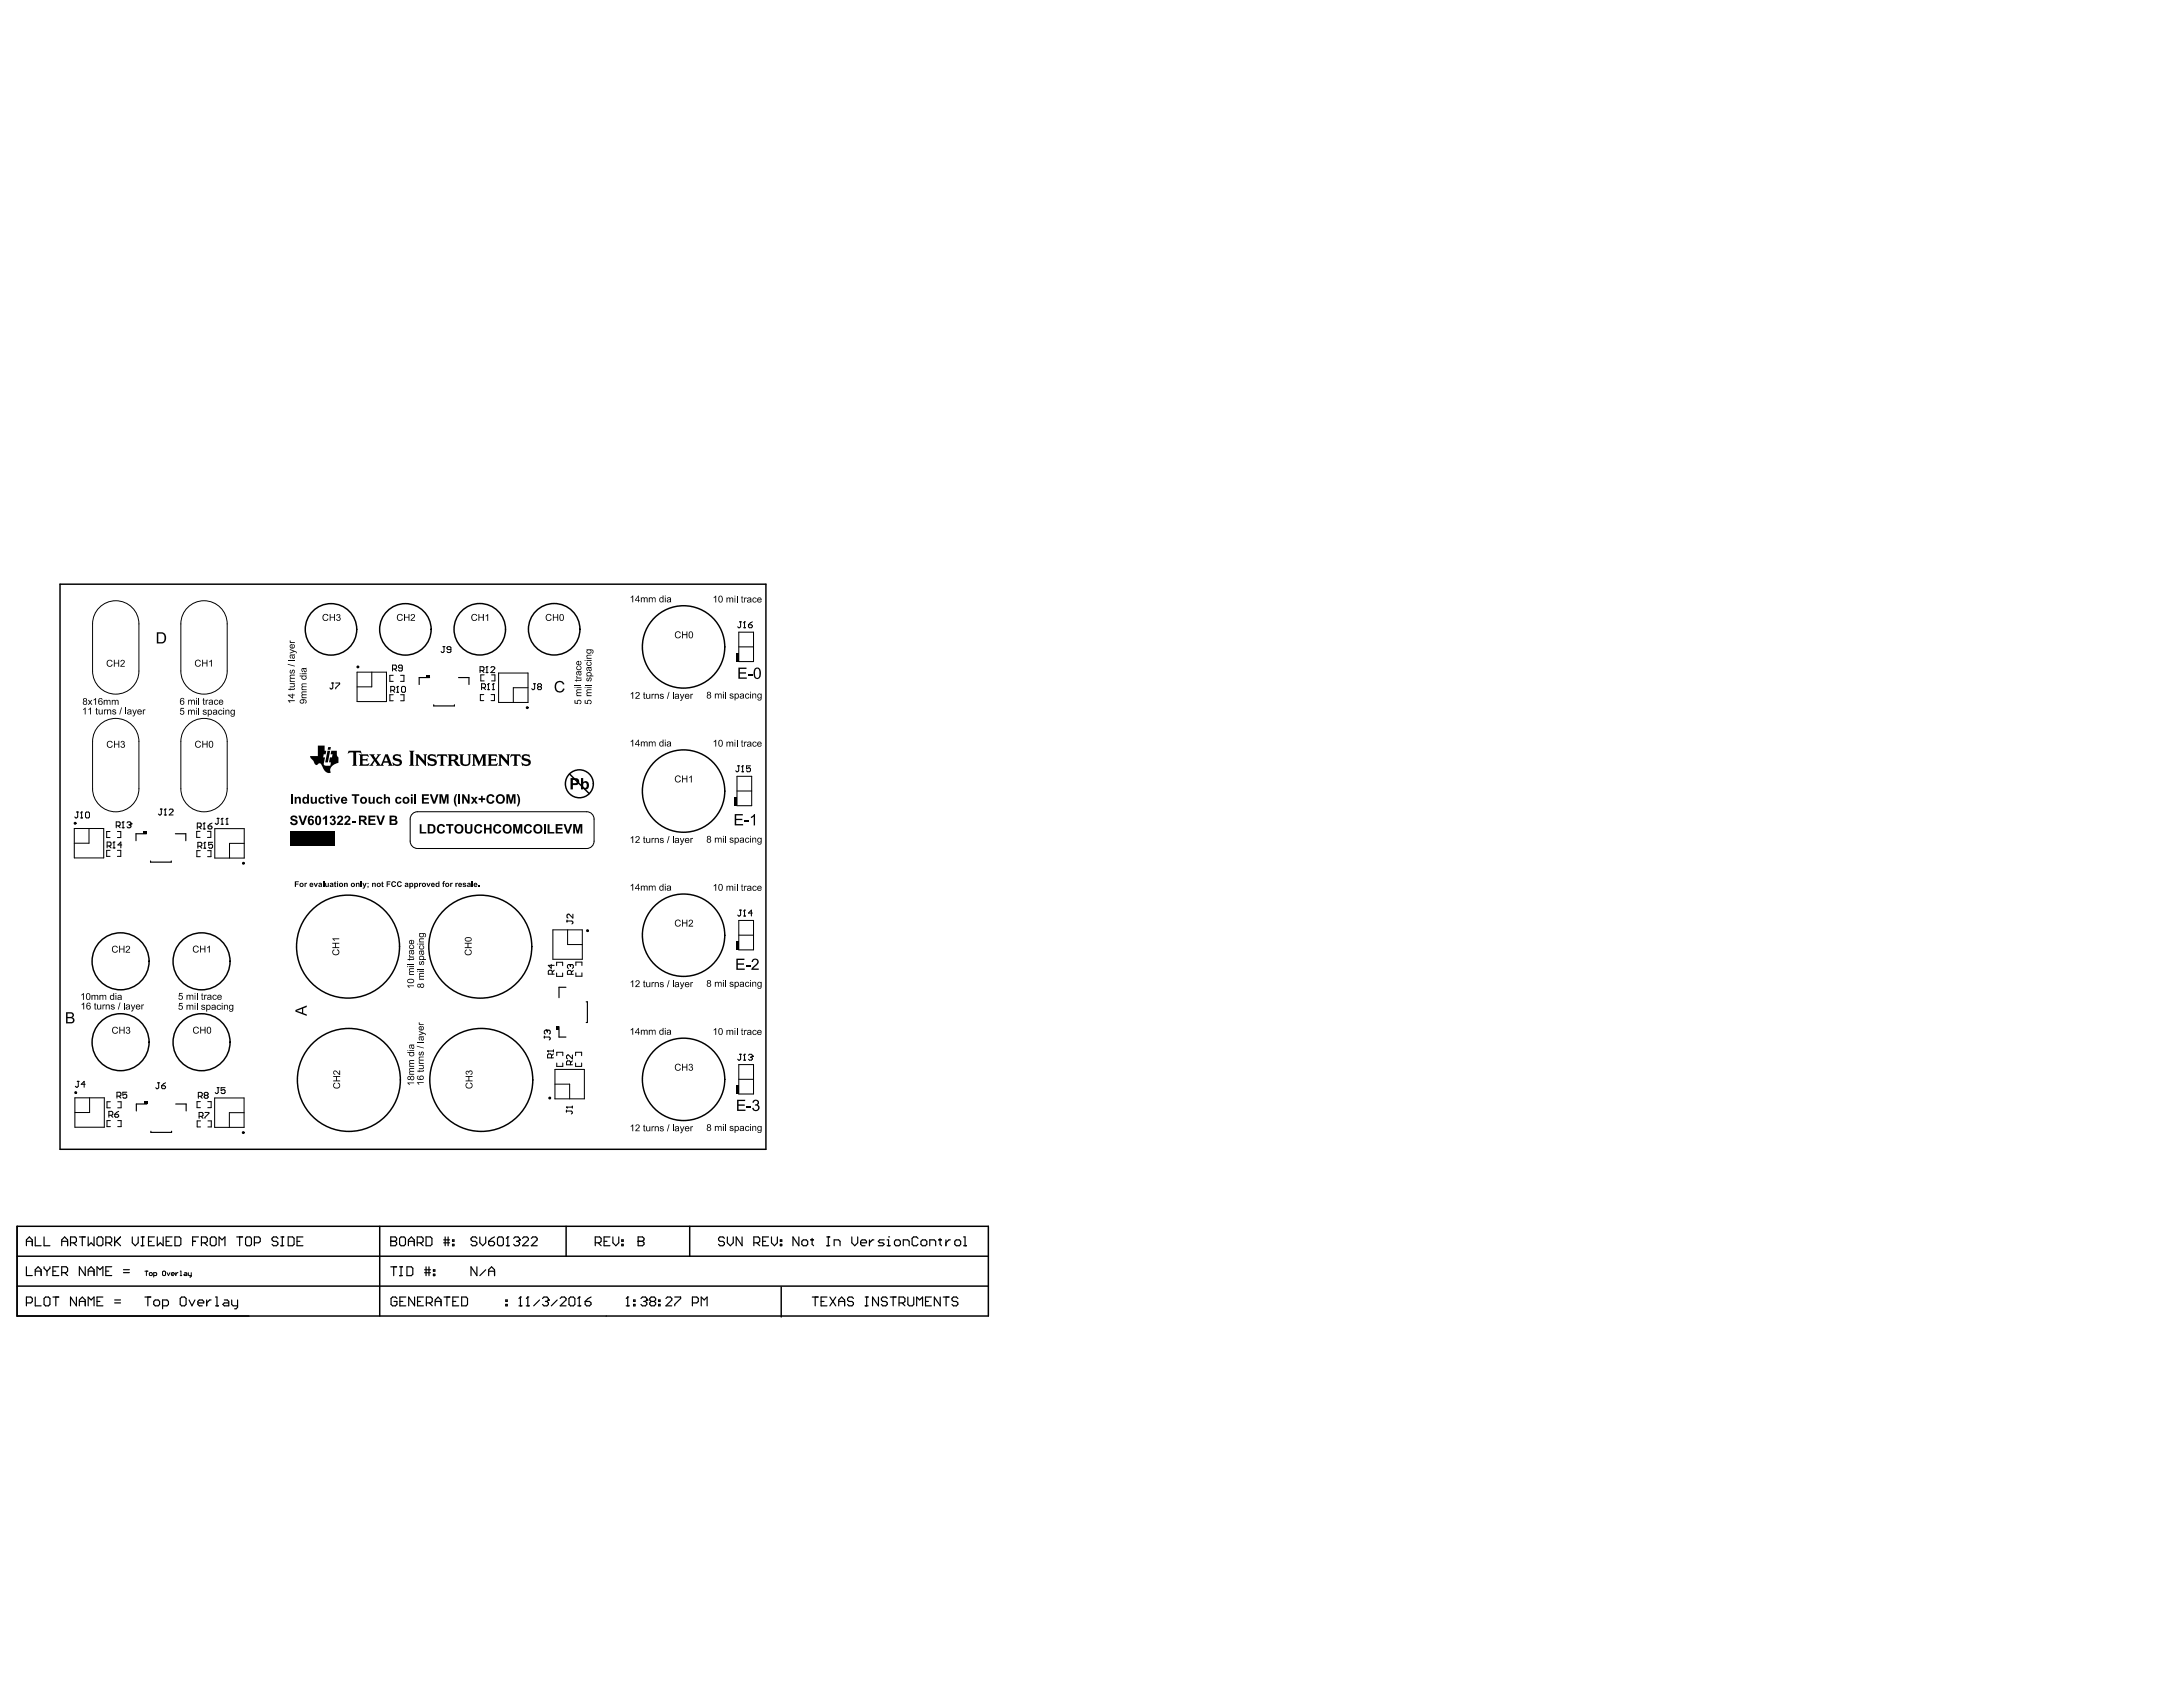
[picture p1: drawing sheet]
<svg xmlns="http://www.w3.org/2000/svg" width="279mm" height="216mm" viewBox="0 0 279 216" stroke-linecap="round" stroke-linejoin="round" font-family="sans-serif">
<g fill="none" stroke="#000" stroke-width=".19">
<path d="M7.7 74.8h90.3v72.3h-90.3zM72.9 99l2.5 2.6M2.2 156.9v11.5h124.3v-11.5h-124.3v11.5M48.6 156.9v11.5M72.5 156.9v3.9M88.3 156.9v3.9M2.2 164.6h124.3M2.2 160.8h124.3M100 164.7v3.8"/>
<circle cx="42.4" cy="80.5" r="3.3"/>
<circle cx="45.8" cy="85.4" r=".09"/>
<circle cx="51.9" cy="80.5" r="3.3"/>
<circle cx="61.4" cy="80.5" r="3.3"/>
<circle cx="67.5" cy="90.6" r=".09"/>
<circle cx="70.9" cy="80.5" r="3.3"/>
<circle cx="87.5" cy="82.8" r="5.3"/>
<circle cx="9.6" cy="105.4" r=".09"/>
<circle cx="31.2" cy="110.5" r=".09"/>
<circle cx="74.2" cy="100.3" r="1.79"/>
<circle cx="75.2" cy="119.1" r=".09"/>
<circle cx="87.5" cy="101.2" r="5.3"/>
<circle cx="87.5" cy="119.7" r="5.3"/>
<circle cx="9.7" cy="139.8" r=".09"/>
<circle cx="15.4" cy="123" r="3.6"/>
<circle cx="15.4" cy="133.4" r="3.6"/>
<circle cx="25.8" cy="123" r="3.6"/>
<circle cx="25.8" cy="133.4" r="3.6"/>
<circle cx="44.5" cy="121.1" r="6.6"/>
<circle cx="44.7" cy="138.2" r="6.6"/>
<circle cx="61.5" cy="121.2" r="6.6"/>
<circle cx="61.6" cy="138.2" r="6.6"/>
<circle cx="87.5" cy="138.1" r="5.3"/>
<circle cx="31.1" cy="144.9" r=".09"/>
<circle cx="70.4" cy="140.5" r=".09"/>
</g>
<g fill="none" stroke="#000" stroke-width=".15">
<path d="M55 86.7h-1.4v.9M55.5 90.2v.1h2.7v-.1M58.7 86.7h1.3v.9M18.7 106.7h-1.3v.9M19.3 110.2v.1h2.6v-.1M22.4 106.7h1.4v.9M71.5 131.4v1.3h.9M72.4 126.3h-.9v1.4M75 128.2h.2v2.7h-.2M3.4 158.9h.7M3.4 159.4v-.7l.4-.4 .3 .4v.7M4.5 158.3v1.1h.8"/>
<path d="M5.6 158.3v1.1h.8M7.9 158.9h.8M7.9 159.4v-.7l.4-.4 .4 .4v.7M9 159.1h.6l.2-.2v-.4l-.2-.2h-.6v1.1M9.4 159.1l.4 .3M10.2 158.3h.7M10.5 158.3v1.1M11.3 158.3v1.1l.4-.3 .3 .3v-1.1M12.4 158.5l.2-.2h.4l.2 .2v.7l-.2 .2h-.4l-.2-.2zM13.5 159.1h.6l.2-.2v-.4l-.2-.2h-.6v1.1M13.9 159.1l.4 .3M14.7 158.3v1.1"/>
<path d="M14.9 158.9l.5 .5M15.4 158.3l-.7 .8M16.9 158.3v.8l.4 .3 .4-.3v-.8M18.1 159.4h.3M18.1 158.3h.3M18.3 158.3v1.1M18.8 141.3h-1.4v.9M19 158.9h.4M19.3 144.8v.1h2.7v-.1M19.8 158.3h-.8v1.1h.8M20.1 158.3v1.1l.4-.3 .4 .3v-1.1M21.3 158.9h.3"/>
<path d="M22 158.3h-.7v1.1h.7M22.4 158.3h.6l.1 .2v.7l-.1 .2h-.6zM22.5 141.3h1.3v.9M24.7 158.9h.3M25.4 158.3h-.7v1.1M25.8 159.1h.5l.2-.2v-.4l-.2-.2h-.5v1.1M26.2 159.1l.3 .3M26.9 158.5l.2-.2h.4l.2 .2v.7l-.2 .2h-.4l-.2-.2zM28 159.4v-1.1l.4 .4 .4-.4v1.1M30.3 158.3h.8M30.7 158.3v1.1M31.4 158.5l.2-.2h.4l.2 .2v.7l-.2 .2h-.4l-.2-.2z"/>
<path d="M32.6 159.1h.5l.2-.2v-.4l-.2-.2h-.5v1.1M35.6 158.5l-.2-.2h-.4l-.2 .2v.2l.2 .2h.4l.2 .2v.1l-.2 .2h-.4l-.2-.2M35.9 159.4h.4M35.9 158.3h.4M36.1 158.3v1.1M36.9 158.3h.6l.1 .2v.7l-.1 .2h-.6zM38 158.9h.4M38.8 158.3h-.8v1.1h.8M50 158.9h.1M50 158.3h.6l.2 .2v.2l-.2 .2 .2 .2v.1l-.2 .2h-.6zM50 158.9h.6M51.1 158.5l.2-.2h.4l.2 .2v.7l-.2 .2h-.4l-.2-.2z"/>
<path d="M52.3 158.9h.7M52.3 159.4v-.7l.3-.4 .4 .4v.7M53.4 159.1h.6l.2-.2v-.4l-.2-.2h-.6v1.1M53.8 159.1l.4 .3M54.5 158.3h.6l.2 .2v.7l-.2 .2h-.6zM56.8 159.1h.7M56.8 158.7h.7M57 158.3v1.1M57.4 158.3v1.1M57.9 159.2h.2v.2h-.2zM57.9 158.7h.2v.2h-.2zM61 158.5l-.2-.2h-.3l-.2 .2v.2l.2 .2h.3l.2 .2v.1l-.2 .2h-.3l-.2-.2"/>
<path d="M61.4 158.3v.8l.4 .3 .4-.3v-.8M62.5 158.9h.6l.2 .2v.1l-.2 .2h-.4l-.2-.2zM63.3 158.3l-.4 .2-.4 .4M63.7 158.5l.2-.2h.3l.2 .2v.7l-.2 .2h-.3l-.2-.2zM64.8 159.4h.4M65 158.3h.1M65 158.3v1.1M65 158.3l-.2 .2M65.7 158.5l.2-.2h.4l.2 .2v.2M66.1 158.9h.2M66.3 158.9l.2 .2v.1l-.2 .2h-.4l-.2-.2M66.5 158.7h.1"/>
<path d="M66.5 158.7l-.2 .2M66.9 158.5l.2-.2h.3l.2 .2v.2l-.7 .7h.7M68 158.5l.2-.2h.4l.2 .2v.2l-.8 .7h.8M76.2 159.1h.6l.1-.2v-.4l-.1-.2h-.6v1.1M76.6 159.1l.3 .3M77.3 158.9h.4M78.1 158.3h-.8v1.1h.8M78.4 158.3v.8l.4 .3 .4-.3v-.8M79.6 159.2h.2v.2h-.2zM79.6 158.7h.2v.2h-.2zM81.7 158.9h.1M81.7 158.3h.5l.2 .2v.2l-.2 .2 .2 .2v.1l-.2 .2h-.5z"/>
<path d="M81.7 158.9h.5M92.7 158.5l-.2-.2h-.3l-.2 .2v.2l.2 .2h.3l.2 .2v.1l-.2 .2h-.3l-.2-.2M93.1 158.3v.8l.4 .3 .3-.3v-.8M95 158.3v1.1l-.8-1.1v1.1M96.5 159.1h.5l.2-.2v-.4l-.2-.2h-.5v1.1M96.9 159.1l.3 .3M97.6 158.9h.4M98.4 158.3h-.8v1.1h.8M98.7 158.3v.8l.4 .3 .4-.3v-.8M99.9 159.2h.2v.2h-.2zM99.9 158.7h.2v.2h-.2zM102.2 158.3v1.1l-.7-1.1v1.1"/>
<path d="M102.6 158.9l.2-.2h.4l.2 .2v.3l-.2 .2h-.4l-.2-.2zM103.8 158.7h.3M103.9 158.5v.7l.2 .2M105.8 159.4h.4M105.8 158.3h.4M106 158.3v1.1M106.8 159.4v-.7h.5l.2 .2v.5M109 158.3v.8l.4 .3 .4-.3v-.8M110.2 159.1h.7v-.2l-.2-.2h-.4l-.1 .2v.3l.1 .2h.4M111.3 158.7v.7M111.8 158.7h-.1l-.4 .4M113.2 158.7h-.6l-.2 .2 .2 .2h.4l.2 .1-.2 .2h-.6"/>
<path d="M113.5 159.4h.4M113.5 158.7h.2v.7M113.7 158.3h.1M114.7 158.7h.3l.2 .2v.3l-.2 .2h-.3l-.2-.2v-.3zM115.6 159.4v-.7h.6l.2 .2v.5M117.5 158.5l-.2-.2h-.4l-.2 .2v.7l.2 .2h.4l.2-.2M117.9 158.9l.2-.2h.3l.2 .2v.3l-.2 .2h-.3l-.2-.2zM119 159.4v-.7h.6l.2 .2v.5M120.1 158.7h.4M120.3 158.5v.7l.2 .2M121.1 158.7v.7M121.6 158.7h-.2l-.3 .4"/>
<path d="M122.2 158.9l.2-.2h.4l.2 .2v.3l-.2 .2h-.4l-.2-.2zM123.3 159.4h.4M123.3 158.3h.2v1.1M3.4 162.1v1.1h.7M3.4 166.7h.5l.2-.1v-.4l-.2-.2h-.5v1.1M4.5 163.2v-.7l.4-.4 .4 .4v.7M4.5 166v1.1h.8M4.5 162.7h.8M5.6 166.2l.2-.2h.4l.2 .2v.7l-.2 .2h-.4l-.2-.2zM5.6 162.1v.2l.4 .4M6 162.7v.5M6.4 162.1v.2l-.4 .4"/>
<path d="M6.8 166h.7M6.8 162.7h.3M7.1 166v1.1M7.5 162.1h-.7v1.1h.7M7.9 162.9h.6l.2-.2v-.4l-.2-.2h-.6v1.1M8.3 162.9l.4 .3M9.8 166v1.1l-.8-1.1v1.1M10.2 167.1v-.7l.3-.4 .4 .4v.7M10.2 166.6h.7M10.9 162.1v1.1l-.7-1.1v1.1M11.3 163.2v-.7l.4-.4 .3 .4v.7M11.3 167.1v-1.1l.4 .4 .3-.4v1.1"/>
<path d="M11.3 162.7h.7M12.4 166.6h.4M12.4 163.2v-1.1l.4 .4 .4-.4v1.1M13.2 166h-.8v1.1h.8M13.5 162.7h.4M14.3 162.1h-.8v1.1h.8M14.7 166.7h.7M14.7 166.4h.7M15.8 162.9h.8M15.8 162.5h.8M18.5 166h.8M18.9 166v1.1"/>
<path d="M19.7 166.6l.2-.2h.3l.2 .2v.3l-.2 .2h-.3l-.2-.2zM20.8 167.1h.6l.2-.2v-.3l-.2-.2h-.6v1.1M23.1 166.2l.2-.2h.3l.2 .2v.7l-.2 .2h-.3l-.2-.2zM24.2 166.4l.4 .7 .3-.7M25.3 166.7h.8v-.1l-.2-.2h-.4l-.2 .2v.3l.2 .2h.4M26.5 166.4v.7M27 166.4h-.2l-.3 .3M27.6 166h.2v1.1M27.6 167.1h.4M28.7 166.4h.4l.2 .2v.5h-.6l-.2-.2 .2-.2h.6M29.7 166.4v.5l.1 .2h.6M30.4 166.4v.9l-.2 .2h-.2"/>
<path d="M50 162.1h.8M50.4 162.1v1.2M50.8 166.2l-.2-.2h-.4l-.2 .2v.7l.2 .2h.4l.2-.2v-.3h-.4M51.1 163.3h.4M51.1 162.1h.4M51.2 166.6h.4M51.3 162.1v1.2M51.9 166h-.7v1.1h.7M52.1 162.1h.5l.2 .2v.8l-.2 .2h-.5zM53.1 166v1.1l-.8-1.1v1.1M53.4 166.6h.4M54.2 166h-.8v1.1h.8"/>
<path d="M54.3 162.9h.8M54.3 162.5h.8M54.5 162.1v1.2M54.6 166.7h.5l.2-.1v-.4l-.2-.2h-.5v1.1M54.9 162.1v1.2M54.9 166.7l.4 .4M55.5 163.1h.2v.2h-.2zM55.5 162.5h.2v.2h-.2zM55.7 166.6h.8M55.7 167.1v-.7l.4-.4 .4 .4v.7M56.8 166h.8M57.2 166v1.1"/>
<path d="M58 166.6h.3M58.7 166h-.7v1.1h.7M59.1 166h.6l.1 .2v.7l-.1 .2h-.6zM61 162.1v1.2l-.7-1.2v1.2M62.2 162.5l-.8 .8M62.5 163.3v-.8l.4-.4 .4 .4v.8M62.5 162.7h.8M64.7 166.9h.2v.2h-.2zM64.7 166.4h.2v.2h-.2zM66.4 167.1h.4M66.6 166h.1M66.6 166v1.1"/>
<path d="M66.6 166l-.2 .2M67.4 167.1h.3M67.6 166h.1M67.6 166v1.1M67.6 166l-.2 .2M69.1 166.4l-.8 .7M69.4 166.2l.2-.2h.4l.2 .2v.2M69.8 166.6h.2M70 166.6l.2 .1v.2l-.2 .2h-.4l-.2-.2M70.2 166.4h.1M70.2 166.4l-.2 .2M71.3 166.4l-.7 .7"/>
<path d="M71.7 166.2l.2-.2h.4l.1 .2v.2l-.7 .7h.7M72.8 166.2l.2-.2h.4l.2 .2v.7l-.2 .2h-.4l-.2-.2zM74 167.1h.3M74.1 166h.1M74.1 166v1.1M74.1 166l-.1 .2M74.9 166.6h.6l.1 .1v.2l-.1 .2h-.4l-.2-.2zM75.6 166l-.3 .2-.4 .4M80.1 167.1h.4M80.3 166h.1M80.3 166v1.1M80.3 166l-.2 .2"/>
<path d="M81.1 166.9h.2v.2h-.2zM81.1 166.4h.2v.2h-.2zM82 166.2l.2-.2h.4l.2 .2v.2M82.4 166.6h.2M82.6 166.6l.2 .1v.2l-.2 .2h-.4l-.2-.2M82.8 166.4h.1M82.8 166.4l-.2 .2M83.3 166.6l-.1-.2v-.2l.1-.2h.4l.2 .2v.2l-.2 .2M83.3 166.6l-.1 .1v.2l.1 .2h.4l.2-.2v-.2l-.2-.1M83.3 166.6h.4M84.3 166.9h.2v.2h-.2zM84.3 166.4h.2v.2h-.2z"/>
<path d="M85.2 166.2l.2-.2h.4l.2 .2v.2l-.8 .7h.8M86.4 166h.7v.2l-.7 .7v.2M88.6 166.7h.6l.2-.1v-.4l-.2-.2h-.6v1.1M89.7 167.1v-1.1l.4 .4 .4-.4v1.1M104 166h.7M104.3 166v1.1M105.1 166.6h.4M105.8 166h-.7v1.1h.7M106.2 166l.8 1.1M107 166l-.8 1.1M107.3 166.6h.8M107.3 167.1v-.7l.4-.4 .4 .4v.7"/>
<path d="M109.2 166.2l-.2-.2h-.3l-.2 .2v.2l.2 .2h.3l.2 .1v.2l-.2 .2h-.3l-.2-.2M110.7 166h.4M110.7 167.1h.4M110.9 166v1.1M112.4 166v1.1l-.7-1.1v1.1M113.6 166.2l-.2-.2h-.4l-.2 .2v.2l.2 .2h.4l.2 .1v.2l-.2 .2h-.4l-.2-.2M113.9 166h.8M114.3 166v1.1M115.1 166.7h.5l.2-.1v-.4l-.2-.2h-.5v1.1M115.4 166.7l.4 .4M116.2 166v.9l.2 .2h.4l.1-.2v-.9M117.3 167.1v-1.1l.4 .4 .4-.4v1.1"/>
<path d="M118.5 166.6h.3M119.2 166h-.7v1.1h.7M120.3 166v1.1l-.7-1.1v1.1M120.7 166h.8M121.1 166v1.1M122.6 166.2l-.2-.2h-.4l-.2 .2v.2l.2 .2h.4l.2 .1v.2l-.2 .2h-.4l-.2-.2"/>
</g>
<g fill="#000">
<path d="M41.4 78.7l.4-.1 .2 .1v.1h-.1l-.2-.1h-.1l-.2 .2v.3l.2 .2h.2l.1-.2h.1l-.1 .2-.3 .1-.2-.2-.1-.4zM42.2 78.6h.1v.3h.5v-.3h.1v.9h-.1v-.5h-.5v.5h-.1zM43.1 78.7l.3-.1 .2 .2-.2 .2 .2 .1v.2l-.2 .2h-.2l-.2-.3h.1l.2 .2 .1-.1 .1-.2-.2-.1v-.1a.15 .15 0 0 0 .1-.1 .15 .15 0 0 0-.1-.1 .15 .15 0 0 0-.1 .1h-.2zM50.8 78.8l.3-.2h.3l.2 .2h-.2l-.1-.1h-.2l-.2 .1v.3l.1 .2 .2 .1 .2-.1v-.1h.2l-.1 .1-.2 .2-.4-.1-.1-.2zM51.7 78.6h.1v.3h.5v-.3h.1v.9h-.1v-.5h-.5v.5h-.1zM52.6 78.7l.3-.1 .2 .1v.2l-.4 .5h.4v.1h-.6l.5-.6-.1-.2h-.2v.1h-.1zM60.4 78.7l.4-.1 .3 .2h-.1l-.2-.1h-.3l-.1 .3 .1 .3 .1 .1a.25 .25 0 0 0 .4-.2h.1l-.2 .2h-.4l-.2-.3zM61.2 78.6h.1v.3h.5v-.3h.1v.9h-.1v-.5h-.5v.5h-.1zM62.2 78.8l.3-.2v.9h-.1v-.7l-.2 .1zM70 78.7l.3-.1 .3 .1v.1h-.1l-.2-.1h-.2l-.1 .2 .1 .4 .2 .1 .2-.2h.1l-.1 .2-.3 .1-.3-.2-.1-.4zM70.8 78.6h.1v.3h.4v-.3h.1v.9h-.1v-.5h-.4v.5h-.1zM80.7 76.4l.3-.2v.9h-.1v-.7l-.2 .1z"/>
<path d="M82 76.5h.1l.3-.1 .1 .2 .1-.2 .3 .1v.6h-.1l-.1-.6-.2 .1v.5h-.1v-.5h-.2l-.1 .5h-.1zM83 76.5h.2l.2-.1 .1 .2 .2-.2 .1 .1 .1 .6h-.1l-.1-.6-.2 .1v.5h-.1v-.6l-.2 .1v.5h-.2zM91.3 76.4l.4-.2v.9h-.1v-.7l-.2 .2zM93 76.5l.1 .1 .2-.1 .2 .1 .1-.1h.2v.6h-.1v-.5l-.2 .1v.4h-.1v-.5h-.1h-.2v.5h-.1zM94.3 76.2h.1v.9h-.1zM94.9 76.3h.1v.2h.1l-.1 .1v.4h.1v.1l-.2-.1v-.4h-.1zM95.2 76.5h.1v.1l.1-.1h.2l-.2 .1-.1 .5h-.1zM96.4 76.5h.2l.2 .1v.1h-.1l-.2-.1-.1 .1 .1 .3 .3-.1-.1 .2h-.2l-.2-.1v-.3zM10.6 90.8l.4-.2v.8h-.2v-.7l-.1 .2zM11.2 89.6h.2l.1 .2 .2-.2h.1l-.2 .3 .2 .3h-.1l-.2-.2-.1 .2h-.2l.3-.3zM11.3 90.8l.3-.2v.8h-.1v-.7l-.2 .2zM12 89.5l.3-.2v.9h-.1v-.7l-.2 .2z"/>
<path d="M12.3 90.6h.1v.2h.1l-.1 .1v.4h.1v.1l-.2-.1v-.4h-.1zM12.6 90.8h.1l.1 .5h.2v-.5h.1v.6l-.1-.1-.1 .1h-.2zM13.3 89.6l.1 .1 .2-.1 .1 .1 .2-.1h.2v.6h-.1v-.5h-.2v.5h-.1v-.4a.14 .14 0 0 0-.2-.1 .14 .14 0 0 0-.1 .2v.3h-.1zM13.3 90.8h.1v.1l.1-.1h.2l-.3 .2v.4h-.1zM13.7 90.8h.1v.1l.2-.1 .2 .1v.5h-.1v-.4l-.1-.1-.2 .1v.4h-.1zM13.7 84.6l.5-.2 .2 .2v.1h-.1l-.1-.1-.2-.1-.2 .3 .1 .4h.2l.2-.2h.1l-.1 .3h-.3l-.3-.1v-.4zM14.3 89.6l.1 .1 .2-.1a.13 .13 0 0 0 .2 .1 .13 .13 0 0 0 .1-.1l.3 .1v.5h-.1l-.1-.5a.14 .14 0 0 0-.2 0 .14 .14 0 0 0 0 .1v.4h-.1v-.5h-.2l-.1 .5h-.1zM13.8 94.9l.4-.1 .2 .2v.1h-.1l-.1-.2h-.2l-.2 .3 .1 .4h.2l.2-.2h.1l-.1 .2-.3 .1-.3-.1v-.5zM14.4 90.9l.3-.1 .2 .1h-.4v.1l.4 .2v.1l-.2 .1h-.3l-.1-.2h.2l.1 .1a.12 .12 0 0 0 .1 .1 .12 .12 0 0 0 0-.2l-.3-.1zM14.6 84.4h.1v.4h.4v-.4h.2v.9h-.2v-.4h-.4v.4h-.1zM14.6 94.8h.1v.4h.5v-.4h.1v.9h-.1v-.4h-.5v.4h-.1zM15.5 90.5h.1l-.2 .9h-.1z"/>
<path d="M15.5 94.9l.2-.1 .2 .2-.1 .2 .2 .1v.2l-.2 .2h-.2l-.2-.2h.1l.1 .1h.1l.2-.2-.1-.1h-.2l.2-.2v-.1l-.1-.1-.3 .1zM15.5 84.5l.2-.1 .2 .2v.2l-.4 .4h.5v.1h-.6l.4-.5a.17 .17 0 0 0-.1-.3 .17 .17 0 0 0-.2 .2h-.1zM16 90.6h.1v.8h-.1zM16.9 90.8h.1l.2 .5 .2-.5h.1l-.4 .9h-.1v-.1h.1l.1-.2zM18.3 90.8h.1v.1l.1-.1h.1l-.2 .2v.4h-.1zM23.1 90.6h.5v.1h-.4v.2h.3l.1 .4-.2 .2-.3-.1-.1-.2 .3 .2 .2-.2a.19 .19 0 0 0-.1-.2 .19 .19 0 0 0-.3 .1l-.1-.1zM24.1 90.8l.1 .1 .2-.1 .1 .1 .2-.1 .2 .1v.6h-.1v-.6l-.2 .1v.5h-.2v-.5a.14 .14 0 0 0-.2-.1 .14 .14 0 0 0 0 .2v.4h-.1zM24.1 89.6h.1l.2-.1a.14 .14 0 0 0 .2 .2 .13 .13 0 0 0 .1-.2l.2 .2v.5h-.1v-.6l-.2 .1v.5h-.1l-.1-.5h-.1l-.1 .5h-.1zM25.4 89.3h.1v.9h-.1zM25.4 90.6h.1v.9h-.1zM25.1 84.5l.3-.1 .3 .3h-.1l-.2-.2a.32 .32 0 0 0-.4 .4 .32 .32 0 0 0 .6 .2l.1-.1-.1 .2-.2 .1-.4-.1-.1-.5zM25.1 94.9l.4-.1 .2 .3h-.1l-.2-.2a.32 .32 0 0 0-.3 .4 .32 .32 0 0 0 .5 .2l.1-.1-.1 .2-.1 .1-.4-.1-.1-.5z"/>
<path d="M25.9 84.4h.1v.4h.4v-.4h.2v.9h-.2v-.4h-.4v.4h-.1zM25.9 94.8h.1v.4h.5v-.4h.1v.9h-.1v-.4h-.5v.4h-.1zM26 90.9l.3-.1 .1 .2-.3-.1v.1l.3 .1 .1 .2-.1 .1-.3 .1-.2-.2h.1l.2 .1a.13 .13 0 0 0 .1 0 .13 .13 0 0 0 0-.2 .13 .13 0 0 0-.1 0l-.2-.1zM26 89.4l.1-.1v.3h.1h-.1v.5h.1v.1l-.2-.1v-.5h-.1zM26.3 89.6h.1v.1l.1-.2 .2 .1-.3 .1v.5h-.1zM26.8 84.6l.3-.2v.9h-.1v-.7l-.2 .2zM27.5 89.6h.1a.24 .24 0 0 1 .3 .1l-.2-.1-.2 .1v.4h.2l.1-.1h.1l-.1 .2h-.2l-.2-.2zM28 90.9l.2-.1 .2 .1 .1 .1-.3-.1-.2 .2 .1 .3 .4-.1-.1 .1h-.4l-.1-.2zM28.8 90.8h.1v.1l.2-.1 .2 .1 .1 .6h-.1v-.4l-.1-.2-.2 .1v.5h-.2zM37.1 85.8l.1-.1v.3l.1 .1 .1-.3 .2-.1 .1 .2v.2l-.2 .1v-.1l.1-.1a.12 .12 0 0 0 0-.1 .12 .12 0 0 0-.1-.1l-.1 .3-.2 .1-.1-.1zM36.9 88.2h.2v-.1l.1 .1h.4v-.1h.1v.2h-.5v.1l-.3-.1zM36.9 89.6h.8v.1h-.7l.2 .2h-.1z"/>
<path d="M37.1 87.4h.6v.1h-.1l.1 .4-.1 .1h-.5v-.2h.5v-.2l-.5-.1zM37.1 86.9l.1 .1v.2h.5v.1h-.6v-.1h.1l-.1-.1zM37.2 86.4l.5-.1v.2h-.5v.2l.5 .1v.1h-.6v-.1h.1l-.1-.2zM36.8 85l.9 .2v.1l-.9-.2zM36.9 84.4h.8v.2h-.8zM37.1 82h.1l.1 .2h.4v.1h-.6v-.1h.1l-.1-.1zM37.1 83.1l.8 .3 .1 .2h-.1v-.1l-.2-.1-.6 .2v-.1l.5-.1-.5-.2zM38.6 88.5h.6v.1h-.4a.14 .14 0 0 0-.1 .2 .14 .14 0 0 0 .2 .1h.3v.1h-.4a.15 .15 0 0 0-.1 .2 .15 .15 0 0 0 .2 0h.3v.2h-.6l.1-.2-.1-.2 .1-.1-.1-.1zM38.6 87.5h.6v.1h-.5l.1 .2h.4v.1l-.5 .1v.1l.5 .1v.1h-.6l.1-.1-.1-.2 .1-.2-.1-.1zM40.7 95.4h.8v.7h.3v.1l-.1 .3h-.3v.4h.2l-.2 .8v.2l.2 .1h.7l.1-.4h-.3l.1-.3v-.4h.3l.1-.3-.3-.1 .1-.4h.7v.5l.2 .3v.7l-.5 .2-.3 .3-.2 .3v.5h-.3l-.3-.1-.7-1.1h-.2l-.2 .2h-.2l-.3-.6-.4-.4v-.1h1zM41.9 96.1h.4l-.3 1.4-.4 .1zM42 95.6h.4l-.1 .4h-.4z"/>
<path d="M44.6 96.1h1.6l.1 .4-.2-.2h-.5v1.6l.1 .1h-.6l.1-.1v-1.6h-.5l-.2 .2zM45.9 96.5h1.2l.1 .4-.3-.2-.5 .1v.4h.4l.2-.2v.4l-.1-.1h-.5v.5h.6l.3-.2-.1 .4h-1.3l.2-.1v-1.2zM50.4 96.6l.3-.1h.5l.1 .4-.4-.2h-.3l-.1 .2 .9 .4 .1 .3-.2 .3-.4 .1-.4-.1-.2 .1-.1-.4 .5 .2h.3l.2-.1-.1-.2-.6-.2-.2-.1v-.3zM52.4 96.1h.6l-.1 .1v1.7l.1 .1h-.6l.1-.2v-1.5zM53.1 96.5h.5l.7 .9v-.7l-.1-.2 .5 .1-.2 .1v1.3l-1-1.1v1l.1 .1h-.5l.2-.1v-1.2zM54.8 96.7l.3-.2h.6l.1 .4-.3-.2h-.3l-.2 .1v.2l.8 .3 .1 .3-.1 .3-.4 .1-.4-.1-.2 .1-.1-.4 .5 .2h.2l.2-.1v-.2l-.6-.2-.2-.1-.1-.3zM56 96.5l1.2 .1 .1 .3-.3-.2h-.3v1.2l.2 .1h-.6l.1-.1v-1.2h-.3l-.2 .2zM58.8 96.6l.6-.1-.2 .2v.9l.2 .2 .2 .1 .3-.1 .1-.2v-.9l-.2-.2h.5l-.1 .2v.9l-.2 .3-.5 .1-.5-.2-.1-.2v-.9zM60.4 96.6l.5-.1 .5 1 .4-.9 .5-.1-.2 .2v1.2l.2 .1h-.6l.1-.1v-1l-.5 1.1-.5-1.1-.1 .9 .2 .2h-.5l.1-.1v-1.2zM62.4 96.5l1.2 .1 .1 .3-.3-.2h-.5v.5h.4l.2-.2v.4l-.2-.1h-.4v.5h.6l.2-.2-.1 .4h-1.2l.1-.2v-1.1zM63.8 96.5h.4l.7 .9v-.7l-.1-.2h.5l-.2 .2v1.3l-1-1.1v.9l.2 .2h-.5l.1-.1v-1.2zM65.4 96.5h1.2l.1 .4-.3-.2h-.3v1.2l.2 .1h-.6l.1-.1v-1.2h-.2l-.3 .2z"/>
<path d="M66.9 96.6l.3-.1 .5 .1 .1 .3-.4-.2h-.3l-.1 .2 .9 .4v.3l-.1 .3-.4 .1-.4-.1-.2 .1-.1-.4 .5 .2h.3l.1-.1v-.2l-.8-.3v-.4zM71.2 87.3l.4-.2 .3 .1 .3 .3h-.2a.5 .5 0 0 0-.7-.1 .5 .5 0 0 0-.1 .7 .44 .44 0 0 0 .4 .4 .44 .44 0 0 0 .5-.4h.2l-.2 .4-.5 .1a.68 .68 0 0 1-.6-.8zM73.5 89.6h.1v.3l.3 .1-.1-.2 .1-.2h.4l.1 .3-.2 .2v-.1l.1-.2-.1-.1a.19 .19 0 0 0-.3 .1 .19 .19 0 0 0 .1 .2v.1l-.5-.1zM73.8 85.3l.2-.1-.1 .4 .3 .1 .1-.2-.1-.3 .1 .1 .1 .1v.3l-.2 .1-.3-.1-.1-.1zM73.5 87.1h.3v-.2l.1 .2h.3l.2-.2v.2l-.5 .1zM73.8 88.3l.6-.1v.1l-.5 .1v.2h.5v.1h-.4a.14 .14 0 0 0-.1 .2 .14 .14 0 0 0 .2 .1h.3v.1h-.6l.1-.1-.1-.3 .1-.1-.1-.1zM73.5 87.7h.9v.1h-.9zM73.8 86.5h.1v.2h.5v.1h-.6v-.1h.1l-.1-.1zM74.8 89.6h.1v.3l.3 .1-.1-.2 .1-.2h.4l.1 .3-.2 .2v-.1l.1-.2-.1-.1a.19 .19 0 0 0-.3 .1 .19 .19 0 0 0 .1 .2v.1l-.5-.1zM75.1 84.7h.2l-.1 .3 .1 .1 .3-.1v-.2h-.1v-.1h.1l.1 .2v.2l-.2 .1h-.3l-.1-.2zM75.1 86.8l.1-.1v.1v.2a.16 .16 0 0 0 .1 0 .16 .16 0 0 0 .1-.2l.1-.1 .2 .1v.3l-.2 .1v-.1l.1-.1a.13 .13 0 0 0 0-.2 .13 .13 0 0 0-.2 0 .13 .13 0 0 0 0 .2l-.1 .2h-.1l-.1-.1zM75.1 88.3l.6-.1v.1l-.5 .1v.2h.5v.1h-.4a.14 .14 0 0 0-.1 .2 .14 .14 0 0 0 .2 .1h.3v.1h-.6l.1-.1-.1-.3 .1-.1-.1-.1z"/>
<path d="M74.8 87.7h.9v.1h-.9zM75.1 83.8h.6v.1h-.4l-.1 .1v.2h.5v.1h-.6v-.1h.1l-.1-.1zM80.7 94.9l.3-.2v.8h-.1v-.7l-.2 .2zM80.7 88.8l.3-.2v.8h-.1v-.6l-.2 .1zM81.4 88.6h.3l.1 .1v.3l-.3 .3h.4v.1h-.6l.5-.5-.2-.3-.1 .1-.1 .1h-.1zM82 94.9l.1 .1 .3-.1 .1 .1 .1-.1h.3v.6h-.1l-.1-.5-.2 .1v.4h-.1v-.5h-.2l-.1 .5h-.1zM82.4 88.6h.1v.2h.1l-.1 .1v.4h.1v.1l-.2-.1v-.4h-.1zM83 94.9l.2 .1 .2-.1 .1 .1 .2-.1h.1l.1 .6h-.1l-.1-.5-.2 .1v.4h-.1v-.5l-.2 .1v.4h-.2zM82.7 88.8h.1l.1 .6 .2-.1v-.5h.1v.6h-.1h-.1h-.3zM83.4 88.8h.1v.1l.1-.1h.1l-.2 .2v.4h-.1zM83.8 88.8h.1v.1l.1-.1 .3 .1v.5h-.1v-.4l-.1-.1-.2 .1v.4h-.1zM84.5 88.8h.3l.1 .1h-.3v.1l.4 .2-.1 .2h-.1h-.3l-.1-.2h.1l.1 .2a.12 .12 0 0 0 .2 0 .12 .12 0 0 0 0-.2l-.3-.1z"/>
<path d="M85.6 88.5h.1l-.2 .9h-.1zM86.1 88.6h.1v.8h-.1zM86.5 99.3l.4-.1 .2 .2-.1 .1-.1-.1-.2-.1-.2 .2v.3l.2 .2a.25 .25 0 0 0 .3-.2l.1 .1-.1 .2h-.4l-.2-.3zM86.5 80.9l.4-.1 .2 .2-.1 .1-.1-.2h-.2l-.2 .1v.4l.2 .2a.25 .25 0 0 0 .3-.2h.1l-.1 .2-.4 .1-.2-.4zM87 88.8h.1l.2 .5 .2-.5h.1l-.4 .9h-.1v-.1h.1l.1-.2zM87.3 80.8h.1v.4h.5v-.4h.1v.9h-.1v-.4h-.5v.4h-.1zM88.4 88.8h.1v.1l.1-.1h.1l-.2 .2v.4h-.1zM91.5 88.8h.1h.3l.1 .1 .1-.1h.2l.1 .6h-.1l-.1-.6-.2 .1v.5h-.1l-.1-.6-.2 .1v.5h-.1zM91.3 94.9l.4-.2v.8h-.1v-.6l-.2 .1zM92.8 88.5h.1v.9h-.1zM93 94.9l.1 .1 .2-.1 .2 .1 .1-.1 .2 .1v.5h-.1v-.5l-.2 .1v.4h-.1v-.4l-.1-.1-.2 .1v.4h-.1zM93.4 88.8h.3l.2 .1h-.2a.12 .12 0 0 0-.2-.1 .12 .12 0 0 0 0 .2 .12 .12 0 0 0 .2 0l.2 .1-.1 .3h-.3l-.1-.2h.1v.1h.2a.12 .12 0 0 0 .1-.2 .12 .12 0 0 0-.2 0l-.2-.1z"/>
<path d="M94.3 94.7h.1v.8h-.1zM94.5 85.4h1v.2h-.8v.4h.8v.2h-.8v.5h.9v.2h-1.1zM94.9 94.8l.1-.1v.2h.1l-.1 .1v.4l.1 .1v.1l-.2-.1v-.5h-.1zM95.2 94.9h.1v.1l.1-.1h.2l-.2 .2-.1 .4h-.1zM95.8 86.3h.5v.1h-.5zM95.4 88.8h.2h.2l.1 .2-.3-.2-.1 .2 .1 .3 .3-.1-.1 .2-.4-.1v-.2zM96.3 88.8h.1v.1l.1-.1h.2l.1 .6h-.1v-.4l-.1-.2-.2 .1v.5h-.1zM96.3 95l.2-.1 .3 .1v.1l-.3-.1-.1 .1 .1 .4 .3-.2v.2l-.3 .1-.1-.1zM37.1 106.4h5.7v1.8h-5.7zM37.2 104.5l.2-.1h.3l.3 .1 .1 .2h-.3l-.1-.1-.3 .1v.1l.6 .2 .1 .3-.1 .2-.3 .1h-.4l-.2-.4h.3a.26 .26 0 0 0 .2 .2 .26 .26 0 0 0 .3-.2l-.7-.3v-.1zM37.2 101.6h.3v1.2h-.3zM37.7 112.8h.5v.1h-.3v.2h.3v.1h-.3v.3h-.2z"/>
<path d="M37.7 102h.2v.1l.2-.1 .4 .1v.7h-.2l-.1-.6h-.1l-.2 .1v.5h-.2zM38.2 104.4h.3l.3 .9 .3-.9h.2l-.4 1.2h-.3zM39 113l.1 .1 .1-.1h.1l-.2 .2v.3h-.1zM40.1 113h.2l.1 .4 .1-.4h.2l-.2 .5h-.1zM39.8 102h.2v.6l.1 .1 .2-.1v-.6h.3v.8h-.2l-.1-.1-.3 .2-.2-.2zM41.3 112.8h.2v.7h-.2zM40.9 102h.2a.39 .39 0 0 1 .5 .2l-.3 .1v-.1h-.2l-.1 .2a.2 .2 0 0 0 .1 .3 .2 .2 0 0 0 .3-.2l.2 .1-.3 .3h-.3l-.2-.2-.1-.4zM41.3 104.7l.4-.3h.2v1.2h-.3v-.9l-.3 .2zM41.6 113h.1v.3a.12 .12 0 0 0 .2 .1 .12 .12 0 0 0 .1-.2v-.2h.1v.5l-.1-.1-.3 .1zM41.7 101.8l.3-.1v.3h.1v.2h-.1v.4l.1 .1 .1 .1-.2 .1-.2-.1-.1-.6h-.1zM42.3 104.5l.2-.1h.2l.2 .2v.2a.15 .15 0 0 0-.1 .1 .15 .15 0 0 0 .1 .2l.1 .2-.1 .2-.3 .1-.3-.1-.1-.2 .2-.1 .1 .2h.1l.2-.2-.1-.1h-.2v-.2l.2-.1v-.2h-.1l-.2 .1h-.2zM42.6 102h.3l.2 .6 .2-.6h.3l-.4 .8h-.2z"/>
<path d="M42.8 112.9l.2-.1v.2v.1v.4l-.2-.1zM43.2 104.5l.4-.1 .2 .1 .1 .4-.4 .5h.4v.2h-.8l.1-.2 .5-.6-.1-.2h-.2v.2l-.3-.1zM44 113l.5 .1v.4h-.1v-.3a.11 .11 0 0 0-.2-.1 .11 .11 0 0 0 0 .2v.2h-.2zM44.2 104.5l.3-.1 .3 .1v.4l-.4 .5h.5v.2h-.9l.2-.3 .4-.4v-.2a.16 .16 0 0 0-.2-.1 .16 .16 0 0 0-.1 .2l-.2-.1zM45 105h.5v.3h-.5zM45 101.6h1v.3h-.4v.9h-.2v-.9h-.4zM45.5 113l.5 .1v.4h-.1v-.3a.12 .12 0 0 0-.1-.1 .12 .12 0 0 0-.1 .2v.2h-.2zM46.2 112.8h.1v.7h-.1zM46.4 113h.1l.1 .4 .2-.4h.1l-.2 .7h-.2h-.1v-.1l.2-.1zM47.2 104.4h.9v.2h-.7v.2h.6v.3h-.6v.3h.7v.2h-.9zM47.2 102h.2v.6l.1 .1 .2-.1v-.6h.3v.8h-.3v-.1l-.2 .2-.3-.1zM47.6 113h.2v.1l.1-.1h.2v.5h-.1l-.1-.4h-.1v.4h-.2z"/>
<path d="M48.1 104.4h.3l.3 .9 .3-.9h.3l-.5 1.2h-.2zM48.3 102h.2a.39 .39 0 0 1 .5 .2l-.3 .1v-.1a.24 .24 0 0 0-.3 .2 .24 .24 0 0 0 .3 .2v-.1l.3 .1-.1 .1-.2 .2-.5-.1-.1-.5zM48.9 112.9l.1-.1v.2h.1v.1h-.1v.3h.1v.1h-.2zM49.1 101.6h.3v.5l.2-.1 .3 .1v.7h-.2v-.6h-.1l-.2 .1v.5h-.3zM49.5 112.8h.5v.1h-.4v.2h.3v.1h-.3v.3h-.1zM50.2 112.9l.2-.1 .3 .1v.1l-.3-.1-.2 .2 .1 .3h.2l.1-.2 .1 .1-.1 .2h-.3l-.2-.1v-.3zM50.9 112.9l.3-.1 .2 .1v.1l-.3-.1-.1 .2v.2l.2 .1 .1-.2 .1 .1-.1 .1-.2 .1-.2-.1-.1-.3zM50.7 102h.4h.2l.1 .2-.2 .1-.1-.1h-.2l-.1 .2a.2 .2 0 0 0 .1 .3 .2 .2 0 0 0 .3-.2l.2 .1-.2 .2-.3 .1-.2-.2-.1-.4zM53.1 101.6h.2v1.2h-.2zM53.7 105.5h.2v1h.7v.2h-.9zM53.6 113h.2v.1l.2-.1-.1 .1h-.1v.4h-.2zM54 101.6h.9v.3h-.7v.2h.7v.2h-.7v.4h.7v.1h-.9z"/>
<path d="M54.6 113h.1l.2 .4 .1-.4h.1l-.2 .5h-.1zM55 101.6h.3l.3 .9 .3-.9h.2l-.4 1.2h-.3zM56.2 101.6h.4l.2 .9 .2-.9h.4v1.2h-.2v-.9l-.3 .9h-.2l-.2-.9v.9h-.3zM56.7 112.8h.3l-.2 .1 .1 .1v.1h-.1v.4h-.1v-.4h-.1zM56.1 105.6l.5-.1 .2 .1 .2 .2-.3 .1-.1-.2h-.2l-.2 .1v.4a.28 .28 0 0 0 .2 .3 .28 .28 0 0 0 .3-.3l.3 .1-.3 .4h-.4l-.2-.2-.2-.5zM57.1 105.5h.9v.2h-.3v1h-.2v-1h-.4zM57.6 113l.1 .1 .1-.1h.2l-.2 .2v.3h-.2zM58.3 113h.1v.1l.2-.1v.1l-.2 .1v.3h-.1zM58.4 101.6h.1l-.2 .8 .2 .8h-.2l-.2-.6v-.5zM58.7 101.6h.2v1.2h-.2zM59.1 101.6h.3l.5 .9v-.9h.2v1.2h-.2l-.5-.7v.7h-.3zM59.3 113h.3l.1 .1h-.2h-.1l.3 .1-.1 .3-.4-.1 .1-.1 .2 .1-.3-.2z"/>
<path d="M59.5 105.5h.2v.8l.2 .2h.2l.1-.1v-.9h.3v.9l-.2 .2-.3 .1-.4-.2zM60.3 102h.2l.2 .2 .2-.2h.2l-.3 .4 .4 .4h-.3l-.2-.2-.2 .2h-.2l.3-.4zM60.4 112.8h.1v.7h-.1zM61.2 113.4h.1v.1h-.1zM60.8 105.7l.5-.3 .3 .2 .1 .2-.2 .1-.2-.2h-.2l-.2 .4a.29 .29 0 0 0 .3 .4 .29 .29 0 0 0 .3-.3l.2 .1-.1 .3-.4 .1-.3-.1-.2-.4zM61.3 102.2h.3v-.3h.2v.3h.3v.2h-.3v.3h-.2v-.3h-.3zM62 105.5h.2v.5h.5v-.5h.2v1.2h-.2v-.5h-.5v.5h-.2zM62.4 101.8l.5-.2 .3 .2 .1 .2h-.3l-.1-.1h-.3l-.1 .4a.28 .28 0 0 0 .2 .4 .28 .28 0 0 0 .4-.3l.2 .1-.2 .3-.3 .1-.3-.1-.2-.4zM63.3 105.6l.5-.1 .2 .1 .2 .2-.3 .1-.1-.2h-.3l-.1 .4a.28 .28 0 0 0 .2 .4 .28 .28 0 0 0 .3-.3l.3 .1-.3 .4h-.3l-.4-.2-.1-.5zM64.8 101.6h.4l.2 .9 .2-.9h.4v1.2h-.2v-.9l-.3 .9h-.2l-.3-.9v.9h-.2zM65.7 105.5h.4l.2 .8 .2-.8h.3v1.2h-.2v-1l-.2 1h-.3l-.2-1v1h-.2zM66.1 101.6l.3 .1 .2 .6-.1 .5-.2 .4h-.2l.2-.6v-.4z"/>
<path d="M67.2 105.6l.6-.1 .2 .1 .1 .2-.2 .1-.2-.2h-.3l-.1 .4a.29 .29 0 0 0 .2 .4 .29 .29 0 0 0 .4-.3l.2 .1-.3 .4h-.2l-.4-.2-.1-.5zM69.6 105.5h.3v1.2h-.3zM70.1 105.5h.2v1h.7v.2h-.9zM71.1 105.5h.9v.2h-.6v.2h.6v.2h-.6v.4h.6v.2h-.9zM72.1 105.5h.3l.3 .9 .3-.9h.2l-.4 1.2h-.2zM73.4 105.5h.3l.2 .8 .3-.8h.3v1.2h-.2v-1l-.2 1h-.3l-.2-1v1h-.2zM80.7 113.3l.3-.2v.9h-.1v-.7l-.2 .1zM80.7 107.2l.3-.2v.9h-.1v-.7l-.2 .1zM81.4 107.1l.1-.1 .3 .1v.3l-.3 .4h.4v.1h-.6l.5-.6-.2-.2h-.1l-.1 .2h-.1zM82 113.4h.1l.3-.1 .1 .1 .1-.1 .3 .1v.6h-.1l-.1-.6-.2 .1v.5h-.1v-.5l-.2-.1-.1 .6h-.1zM82.4 107.1l.1-.1v.3h.1h-.1v.5h.1v.1l-.2-.1v-.5h-.1zM83 113.4h.2l.2-.1 .1 .1 .2-.1 .1 .1 .1 .6h-.1l-.1-.6-.2 .1v.5h-.1v-.6l-.2 .1v.5h-.2z"/>
<path d="M82.7 107.3h.1l.1 .5h.2v-.5h.1v.6l-.1-.1-.1 .1-.3-.1zM83.4 107.3h.1l.1-.1 .1 .1-.2 .1v.5h-.1zM83.8 107.3h.1l.1-.1 .3 .1v.6h-.1v-.5l-.1-.1-.2 .1v.5h-.1zM84.5 107.3l.3-.1 .1 .2h-.3v.1l.4 .1-.1 .2-.1 .1h-.3l-.1-.2h.1l.1 .1a.12 .12 0 0 0 .2 0 .12 .12 0 0 0 0-.2l-.3-.1zM85.6 107h.1l-.2 .9h-.1zM86.1 107h.1v.9h-.1zM86.5 117.8l.4-.1 .2 .2-.1 .1-.1-.2h-.2l-.2 .1v.4l.2 .2a.25 .25 0 0 0 .3-.2h.1l-.1 .2h-.4l-.2-.3zM87 107.3h.1l.2 .5 .2-.5h.1l-.4 .8h-.1v-.1h.1l.1-.1zM87.3 117.7h.1v.4h.5v-.4h.1v.9h-.1v-.4h-.5v.4h-.1zM87.3 99.3h.1v.3h.5v-.3h.1v.8h-.1v-.4h-.5v.4h-.1zM88.4 107.3h.1l.1-.1 .1 .1-.2 .1v.5h-.1zM88.2 99.5l.3-.2v.8h-.1v-.7l-.2 .2z"/>
<path d="M88.2 117.8l.1-.1 .4 .1v.3l-.4 .4h.4v.1h-.6l.5-.7-.2-.1-.1 .2-.2-.1zM91.5 107.2l.1 .1 .3-.1 .1 .1 .1-.1h.2l.1 .6h-.1l-.1-.5-.2 .1v.4h-.1l-.1-.5-.2 .1v.4h-.1zM91.3 113.3l.4-.2v.9h-.1v-.7l-.2 .1zM92.8 107h.1v.8h-.1zM93 113.4h.1h.2l.2 .1 .1-.1h.2v.6h-.1v-.6l-.2 .2v.4h-.1v-.5l-.1-.1-.2 .1v.5h-.1zM93.4 107.3l.3-.1 .2 .2-.2-.1a.12 .12 0 0 0-.2 0 .12 .12 0 0 0 0 .1 .12 .12 0 0 0 .2 .1l.2 .1-.1 .2-.3 .1-.1-.2 .1-.1v.2h.2a.12 .12 0 0 0 .1-.2 .12 .12 0 0 0-.2 0l-.2-.1zM94 104.2h1.1v.2h-.9v.4h.8v.2h-.8v.5h.9v.1h-1.1zM94.3 113.1h.1v.9h-.1zM94.9 113.2l.1-.1v.3h.1h-.1v.5h.1v.1l-.2-.1v-.5h-.1zM95.2 113.4h.1v.1l.1-.1h.2l-.2 .1-.1 .5h-.1zM95.3 105h.5v.2h-.5zM95.4 107.3l.2-.1 .2 .1 .1 .1-.3-.1-.1 .2 .1 .3 .3-.2-.1 .2h-.4v-.2z"/>
<path d="M96.3 107.2h.1v.1l.1-.1 .2 .1 .1 .5h-.1v-.4l-.1-.1h-.2v.5h-.1zM96.1 104.5l.5-.3v1.4h-.1v-1.1l-.4 .2zM96.3 113.5l.2-.1h.3v.2l-.3-.2-.1 .2 .1 .3 .3-.1v.2h-.3l-.1-.1zM10.4 127.3l.3-.2v.9h-.1v-.7l-.2 .1zM10.5 128.5l.3-.2v.9h-.1v-.7l-.2 .1zM11.7 127.3l.1 .1 .3-.1 .1 .1 .1-.1 .2 .1 .1 .6h-.1l-.1-.6-.2 .1v.5h-.1v-.5l-.2-.1-.1 .6h-.1zM12.1 128.4l.1-.1v.3h.1h-.1v.5h.1v.1l-.2-.1v-.5h-.1zM12.7 127.3l.1 .1 .3-.1 .1 .1 .2-.1 .1 .1 .1 .6h-.1l-.1-.6-.2 .1v.5h-.1l-.1-.6-.1 .1-.1 .5h-.1zM12.4 128.6h.1l.1 .5h.2v-.5h.2v.6l-.1-.1-.2 .1-.2-.1zM13.1 128.6h.1v.1l.1-.2 .2 .1-.3 .1v.5h-.1zM13.5 128.6h.1v.1l.2-.2 .2 .1v.6h-.1v-.5v-.1l-.2 .1-.1 .5h-.1zM14.2 128.6l.3-.1 .2 .2h-.4v.1l.4 .1v.2l-.2 .1h-.2l-.1-.2h.1l.1 .1a.12 .12 0 0 0 .1 0 .12 .12 0 0 0 .1-.1l-.4-.2z"/>
<path d="M14.4 121.1l.4-.1 .2 .2 .1 .1h-.1l-.1-.2h-.3l-.2 .3 .2 .4h.2l.2-.2h.1l-.1 .3h-.3l-.3-.1-.1-.4zM14.4 131.5l.5-.1 .2 .2v.1h-.1l-.1-.2h-.2l-.2 .2 .1 .5h.2l.2-.2h.1l-.1 .2-.3 .1-.3-.1-.1-.5zM15.3 128.3h.1l-.2 .9h-.1zM15.3 121h.1v.4h.4v-.4h.1v.9h-.1v-.4h-.4v.4h-.1zM15.3 131.4h.1v.4h.4v-.4h.1v.9h-.1v-.4h-.4v.4h-.1zM15.8 128.3h.1v.9h-.1zM16.2 131.5l.2-.1 .2 .2-.1 .2 .1 .1 .1 .2-.2 .2h-.3l-.1-.2 .1-.1 .1 .2h.1l.2-.2-.1-.1h-.2l.2-.2v-.1l-.2-.1-.2 .1zM16.2 121.1l.2-.1 .2 .1v.3l-.4 .4h.4v.1h-.5l.4-.5a.17 .17 0 0 0-.1-.3 .17 .17 0 0 0-.2 .2h-.1zM16.7 128.6h.2l.1 .5 .2-.5h.1l-.4 .8h-.1v-.1h.1l.1-.1zM18.1 128.6h.1v.1l.1-.2 .1 .1-.2 .1v.5h-.1zM22.9 127.1h.5v.1h-.4v.2h.3l.1 .4-.2 .2-.3-.1-.1-.2 .3 .2 .2-.2a.19 .19 0 0 0-.1-.2 .19 .19 0 0 0-.2 0h-.1zM22.9 128.4h.5v.1h-.4v.2h.3l.1 .3-.2 .2-.3-.1-.1-.1 .3 .2 .2-.2a.19 .19 0 0 0-.1-.2 .19 .19 0 0 0-.2 0h-.1z"/>
<path d="M23.9 127.3l.1 .1 .2-.1 .1 .1 .2-.1 .2 .1v.5h-.1v-.5h-.2v.5h-.1v-.4a.14 .14 0 0 0-.2-.1 .14 .14 0 0 0-.1 .2v.3h-.1zM23.9 128.6l.1 .1 .2-.1 .1 .1 .2-.1h.2v.6h-.1v-.5h-.2v.5h-.1v-.4a.14 .14 0 0 0-.2-.1 .14 .14 0 0 0-.1 .2v.3h-.1zM25.2 127.1h.1v.8h-.1zM25.2 128.4h.1v.8h-.1zM24.8 121.1l.4-.1 .2 .3h-.1l-.1-.2a.32 .32 0 0 0-.4 .4 .32 .32 0 0 0 .5 .2l.2-.1-.2 .2-.1 .1-.4-.1-.1-.5zM24.8 131.6l.1-.2h.3l.3 .3h-.2l-.1-.2a.32 .32 0 0 0-.4 .4 .32 .32 0 0 0 .5 .1h.2l-.2 .3-.4-.1-.2-.2zM25.6 121h.1v.4h.5v-.4h.1v.9h-.1v-.4h-.5v.4h-.1zM25.6 131.4h.1v.4h.5v-.4h.1v.9h-.1v-.4h-.5v.4h-.1zM25.8 128.7l.3-.1 .1 .1h-.3v.1l.3 .1 .1 .2-.1 .1h-.3l-.2-.2h.2l.1 .1a.13 .13 0 0 0 .1 0 .13 .13 0 0 0 0-.1 .13 .13 0 0 0-.1-.1l-.2-.1zM25.8 127.2l.1-.1v.2h.1l-.1 .1v.4l.1 .2-.2-.1v-.5h-.1zM26.1 127.3h.1v.1l.1-.1h.2l-.3 .2v.4h-.1zM26.5 121.2l.4-.2v.9h-.2v-.7l-.2 .2z"/>
<path d="M27.2 127.4l.2-.1 .3 .1v.1l-.3-.1-.1 .1 .1 .4 .3-.2-.1 .2h-.3l-.1-.2zM27.8 128.7l.2-.1 .2 .1 .1 .1-.3-.1-.2 .1 .1 .3 .4-.1-.1 .2h-.4zM28.7 128.6h.1v.1l.1-.1h.2l.1 .6h-.1v-.4l-.1-.1h-.2v.5h-.1zM42.6 121.6l.2-.1v.1l-.2 .2v.2l.4 .1 .3-.1v-.2l-.2-.2v-.1h.2l.1 .2v.4l-.3 .2-.4-.1-.2-.4zM42.7 138.7l.2-.1v.1l-.2 .1a.32 .32 0 0 0 .4 .4 .32 .32 0 0 0 .2-.5v-.2l.2 .2v.5l-.3 .1h-.2l-.3-.2-.1-.3zM42.7 137.1l.3-.1 .4 .4v-.4h.1v.6l-.6-.5h-.1l-.1 .2 .2 .1v.2l-.2-.1-.1-.1zM42.5 120.7h.9v.1h-.4v.4h.4v.1h-.9v-.1h.4v-.4h-.4zM42.5 120.1h.9v.1h-.7l.2 .2h-.1zM42.6 137.7h.9v.1h-.4v.5h.4v.1h-.9v-.1h.4v-.5h-.4zM52.4 121l.2-.1-.1 .4 .3 .1 .1-.2-.1-.3 .1 .1 .1 .1v.3l-.2 .1-.3-.1-.2-.1zM52.1 122.7h.3v-.1v.1h.6l-.1 .1-.5 .1h-.2zM52.1 126.1h.9v.1h-.7l.1 .2h-.1z"/>
<path d="M52.4 124l.6-.1v.1l-.6 .1 .1 .2h.5v.1h-.5v.2l.5 .1v.1h-.6v-.1l-.1-.3 .2-.1-.2-.1zM52.1 123.4h.9v.1h-.9zM52.4 122.2l.1 .2h.5v.1h-.6v-.1h.1h-.2zM52.1 138.5h.9v.1h-.7l.2 .3h-.2zM52.4 136.8l.1-.1h.5v.1h-.5l.1 .3h.4v.1h-.5v.2h.5v.1h-.6l.1-.1-.1-.2 .1-.1-.1-.2zM52.4 135.7h.6v.1h-.5l.1 .2h.4v.1h-.5v.3h.5v.1h-.6l.1-.1-.1-.3h.1l-.1-.2zM53.7 121.1l.1-.1-.1 .3 .3 .1a.17 .17 0 0 0 .2-.1 .17 .17 0 0 0-.2-.2l.1-.1h.1l.1 .4-.2 .1h-.2l-.3-.2zM53.6 134.7l.2-.1-.1 .2 .1 .2 .2-.4h.2v.4l-.2 .1 .2-.3-.2-.1-.1 .3-.2 .1-.1-.2zM53.7 123.1l.1-.1-.1 .3 .1 .1h.1l.1-.4h.2l.1 .2-.1 .2-.1 .1v-.1l.1-.1a.13 .13 0 0 0-.1-.2 .13 .13 0 0 0-.1 .2l-.1 .2h-.2l-.1-.2zM53.4 137h.2v-.1l.1 .1h.5v.1h-.5v.1l-.3-.1zM53.4 138.5h.8v.1h-.6l.1 .2h-.1zM53.6 136.3h.6v.1h-.1l.1 .1v.2l-.1 .1h-.5v-.1h.6l-.1-.2-.5-.1z"/>
<path d="M53.6 135.8h.1v.2h.5v.1h-.6h.1l-.1-.1zM53.6 135.3l.6-.1v.1l-.5 .1v.2h.5v.1h-.6l.1-.1-.1-.1zM53.4 133.3h.8v.1h-.8zM53.6 130.8l.2 .2 .4 .1v.1h-.6v-.1h.1l-.1-.1zM53.3 133.8l.9 .3v.1l-.9-.3zM53.7 124.6l.6-.1v.1l-.6 .1 .1 .2h.5v.1h-.6v.2l.6 .1v.1h-.7l.1-.1-.1-.3 .1-.1-.1-.1zM53.4 124h.9v.1h-.9zM53.7 120.1h.6v.1l-.6 .1 .1 .2h.5v.1h-.7l.1-.1-.1-.1zM53.6 132l.8 .3 .1 .1-.1 .1v-.2h-.2l-.6 .2v-.1l.5-.2-.5-.2zM59.5 121.6l.2-.1v.1l-.1 .2a.32 .32 0 0 0 .4 .4 .32 .32 0 0 0 .1-.6v-.1l.2 .2v.4l-.2 .1-.3 .1-.3-.2zM59.7 138.7l.1-.1 .1 .1-.2 .1a.32 .32 0 0 0 .4 .4 .32 .32 0 0 0 .1-.5v-.2l.2 .2v.5l-.2 .1h-.3l-.3-.2v-.3zM59.7 137.1l.2-.1 .1 .1 .1-.1h.2l.2 .4-.3 .2v-.2l.2-.1-.1-.2a.18 .18 0 0 0-.2 0 .18 .18 0 0 0-.1 .3v-.1l-.1-.1-.2-.1v.2l.1 .1v.1h-.1l-.1-.1z"/>
<path d="M59.5 120.7h.9v.1h-.4v.4h.4v.1h-.9v-.1h.3v-.4h-.3zM59.6 137.7h.9v.1h-.4v.5h.4v.1h-.9v-.1h.4v-.5h-.4zM80.7 131.8l.3-.2v.8h-.1v-.7l-.2 .2zM80.7 125.7l.3-.2v.8h-.1v-.7l-.2 .2zM81.4 125.6l.1-.1 .3 .1v.3l-.3 .3h.4v.1h-.6l.5-.5-.2-.3-.1 .1-.1 .1h-.1zM82 131.8l.1 .1 .3-.1 .1 .1 .1-.1h.3v.6h-.1l-.1-.5-.2 .1v.4h-.1v-.5h-.2l-.1 .5h-.1zM82.4 125.5h.1v.2h.1l-.1 .1v.4h.1v.1l-.2-.1v-.4h-.1zM83 131.8l.2 .1 .2-.1 .1 .1 .2-.1h.1l.1 .6h-.1l-.1-.5-.2 .1v.4h-.1v-.5l-.2 .1v.4h-.2zM82.7 125.7h.1l.1 .5h.2v-.5h.1v.6l-.1-.1-.1 .1h-.3zM83.4 125.7h.1v.1l.1-.1h.1l-.2 .2v.4h-.1zM83.8 125.7h.1v.1l.1-.1 .3 .1v.5h-.1v-.4l-.1-.1-.2 .1v.4h-.1zM84.5 125.8l.3-.1 .1 .1h-.3v.1l.4 .2-.1 .1-.1 .1h-.3l-.1-.2h.1l.1 .1a.12 .12 0 0 0 .2 .1 .12 .12 0 0 0 0-.2l-.3-.1z"/>
<path d="M85.6 125.4h.1l-.2 .9h-.1zM86.1 125.5h.1v.8h-.1zM86.5 136.2l.4-.1 .2 .2-.1 .1-.1-.1-.2-.1-.2 .2v.3l.2 .2a.25 .25 0 0 0 .3-.2l.1 .1-.1 .2h-.4l-.2-.3zM87 125.7h.1l.2 .5 .2-.5h.1l-.4 .9h-.1v-.1h.1l.1-.2zM87.3 136.1h.1v.4h.5v-.4h.1v.9h-.1v-.4h-.5v.4h-.1zM88.2 136.2l.3-.1 .2 .2v.2h-.2l.2 .2-.1 .3h-.3l-.2-.2h.1l.2 .2 .1-.1a.18 .18 0 0 0 .1-.2 .18 .18 0 0 0-.3-.1l.3-.3-.2-.1-.1 .2h-.2zM88.4 125.7h.1v.1l.1-.1h.1l-.2 .2v.4h-.1zM91.5 125.7h.1l.3-.1 .1 .2 .1-.2 .2 .1 .1 .6h-.1l-.1-.6-.2 .1v.5h-.1l-.1-.6-.2 .1v.5h-.1zM91.3 131.8l.4-.2v.8h-.1v-.6l-.2 .1zM92.8 125.4h.1v.9h-.1zM93 131.8l.1 .1 .2-.1 .2 .1 .1-.1 .2 .1v.5h-.1v-.5l-.2 .1v.4h-.1v-.4l-.1-.1-.2 .1v.4h-.1zM93.4 125.7l.3-.1 .2 .2h-.2a.12 .12 0 0 0-.2-.1 .12 .12 0 0 0 0 .2 .12 .12 0 0 0 .2 0l.2 .1-.1 .3h-.3l-.1-.2h.1v.1h.2a.12 .12 0 0 0 .1-.2 .12 .12 0 0 0-.2 0l-.2-.1z"/>
<path d="M94.2 122.7h1.1v.2h-.9v.4h.8v.2h-.8v.5h.9v.1h-1.1zM94.3 131.6h.1v.8h-.1zM94.9 131.7l.1-.1v.2h.1l-.1 .1v.4h.1v.2l-.2-.1v-.5h-.1zM95.2 131.8h.1v.1l.1-.1h.2l-.2 .2-.1 .4h-.1zM95.5 123.5h.5v.2h-.5zM95.4 125.8l.2-.2 .2 .1 .1 .2-.3-.2-.1 .2 .1 .3 .3-.1-.1 .2-.4-.1v-.2zM96.3 125.7h.1v.1l.1-.2 .2 .1 .1 .6h-.1v-.4l-.1-.2-.2 .1v.5h-.1zM96.4 131.9l.2-.1 .2 .1v.1h-.1l-.2-.1-.1 .1 .1 .4 .3-.2-.1 .2-.2 .1-.2-.2v-.3zM96.3 122.8l.4-.1a.47 .47 0 0 1 .4 .4 .47 .47 0 0 1-.3 .5l-.4 .4h.7v.1h-.9v-.2l.6-.6a.28 .28 0 0 0 0-.5 .28 .28 0 0 0-.4 .3h-.2zM80.7 144.1l.3-.2v.9h-.1v-.7l-.2 .1zM81.4 144l.1-.1 .3 .1v.3l-.3 .4h.4v.1h-.6l.5-.6-.2-.2h-.1l-.1 .2-.1-.1zM82.4 144l.1-.1v.2h.1l-.1 .1v.5h.1v.1l-.2-.1v-.5h-.1z"/>
<path d="M82.7 144.1h.1l.1 .6h.2v-.6h.1v.7l-.1-.1-.1 .1-.3-.1zM83.4 144.1h.1v.1l.1-.1 .1 .1-.2 .1v.5h-.1zM83.8 144.1h.1v.1l.1-.1 .3 .1v.6h-.1v-.5l-.1-.1-.2 .1v.5h-.1zM84.5 144.2l.3-.1 .1 .2h-.3v.1l.4 .1-.1 .2-.1 .1h-.3l-.1-.2h.1l.1 .1a.12 .12 0 0 0 .2 0 .12 .12 0 0 0 0-.2h-.3zM85.6 143.9h.1l-.2 .9h-.1zM86.1 143.9h.1v.9h-.1zM87 144.1h.1l.2 .6 .2-.6h.1l-.4 .9h-.1v-.1h.1l.1-.1zM88.4 144.1h.1v.1l.1-.1 .1 .1-.2 .1v.5h-.1zM91.5 144.1l.1 .1 .3-.1 .1 .1 .1-.1h.2l.1 .6h-.1l-.1-.5-.2 .1v.4h-.1l-.1-.5-.2 .1v.4h-.1zM92.8 143.9h.1v.8h-.1zM93.4 144.1h.3l.2 .2-.2-.1a.12 .12 0 0 0-.2 0 .12 .12 0 0 0 0 .1 .12 .12 0 0 0 .2 .1l.2 .1-.1 .2-.3 .1-.1-.2 .1-.1v.2h.2a.12 .12 0 0 0 .1-.2 .12 .12 0 0 0-.2 0l-.2-.1zM94.3 140.7h1.1v.2h-.9v.4h.8v.2h-.8v.5h.9v.2h-1.1z"/>
<path d="M95.6 141.6h.5v.1h-.5zM95.4 144.2l.2-.1 .2 .1 .1 .1-.3-.1-.1 .2 .1 .3 .3-.2-.1 .2h-.4zM96.4 140.9l.3-.2 .3 .1 .1 .4-.1 .2a.45 .45 0 0 1 0 .7 .45 .45 0 0 1-.7-.2v-.1h.2a.29 .29 0 0 0 .3 .2 .29 .29 0 0 0 .2-.4 .29 .29 0 0 0-.4-.1l.1-.2a.25 .25 0 0 0 .3-.2 .25 .25 0 0 0-.3-.2 .25 .25 0 0 0-.2 .2h-.2zM96.3 144.1h.1v.1l.1-.1h.2l.1 .6h-.1v-.4l-.1-.1h-.2v.5h-.1z"/>
<path d="M71.7 78.6h.3l.2 .2v.4l-.2 .3h-.2l-.2-.2v-.3zM71.7 78.8v.4l.2 .2 .1-.2v-.4l-.1-.1z"/>
<path d="M81.7 76.2h.1v.6h.1v.1h-.1v.2h-.1v-.2h-.4zM81.7 76.4l-.3 .4h.3z"/>
<path d="M84.4 76.5l.2-.1 .2 .1v-.3h.1v.9l-.1-.1-.2 .1-.2-.1zM84.6 76.6l-.1 .3 .2 .1 .1-.1v-.2v-.1z"/>
<path d="M85.1 76.2h.1v.1h-.1zM85.1 76.5h.1v.6h-.1z"/>
<path d="M85.4 76.5l.1-.1 .3 .1 .1 .6-.5-.1v-.2l.2-.1a.13 .13 0 0 0 .1 0 .13 .13 0 0 0 0-.2 .13 .13 0 0 0-.2 .1h-.1zM85.5 76.9v.1h.1l.2-.1v-.1z"/>
<path d="M92.1 76.3l.2-.1 .2 .3v.4l-.2 .2h-.2l-.2-.2v-.4zM92.1 76.3l-.1 .5 .1 .1 .1 .1 .2-.1v-.3l-.1-.3z"/>
<path d="M94 76.2h.1v.1h-.1zM94 76.5h.1v.6h-.1z"/>
<path d="M95.7 76.6l.1-.1h.3l.1 .6h-.1v-.1l-.2 .1h-.2l-.1-.3 .2-.1a.13 .13 0 0 0 .2 0 .13 .13 0 0 0 0-.2 .13 .13 0 0 0-.2 .1h-.2zM95.7 76.9l.1 .1h.1a.14 .14 0 0 0 .2-.2 .15 .15 0 0 0-.3 0z"/>
<path d="M97 76.5h.3l.1 .1 .1 .2h-.5l.1 .2h.1l.3-.1-.1 .2-.4-.1-.1-.3zM97.1 76.6l-.1 .1h.4l-.1-.1z"/>
<path d="M10.7 89.4l.2-.1 .2 .2v.2h-.1l.1 .1 .1 .2-.2 .2h-.3l-.1-.1v-.2l.2-.2h-.2zM10.7 89.6a.15 .15 0 0 0 .3 0 .15 .15 0 0 0-.3 0zM10.7 90a.2 .2 0 0 0 .4 0 .2 .2 0 0 0-.4 0z"/>
<path d="M12.7 89.4l.3-.1 .1 .1v.1l-.1 .1v-.2h-.2l-.1 .3v.1l.2-.2 .2 .2v.2l-.1 .2h-.2l-.2-.1v-.4zM12.7 89.9a.2 .2 0 0 0 .4 0 .2 .2 0 0 0-.4 0z"/>
<path d="M16.3 90.9l.2-.1 .3 .1 .1 .5h-.6v-.3l.4-.1-.1-.1-.3 .1zM16.4 91.2v.1h.3a.13 .13 0 0 0-.1-.2 .13 .13 0 0 0-.1 .1z"/>
<path d="M17.6 90.9l.4-.1 .2 .2v.1h-.5a.19 .19 0 0 0 .1 .2 .19 .19 0 0 0 .2-.1l.2 .1-.2 .1h-.3l-.1-.2zM17.7 90.9v.1h.3l-.1-.1z"/>
<path d="M20.1 80.9h.7l.3 .2 .2 .4-.1 .4-.1 .2-.2 .2-.8 .1zM20.3 81.1v1.1h.5l.1-.1 .2-.3-.1-.5a.38 .38 0 0 0-.4-.2z"/>
<path d="M23.1 89.4l.3-.1 .2 .2h-.1l-.1-.1h-.1l-.2 .3 .2-.1 .3 .1v.3l-.1 .2h-.3l-.2-.2zM23.1 89.9a.2 .2 0 0 0 .4 0 .2 .2 0 0 0-.4 0z"/>
<path d="M25.1 89.3h.1v.1h-.1zM25.1 89.6h.1v.6h-.1z"/>
<path d="M25.1 90.6h.1v.1h-.1zM25.1 90.8h.1v.7h-.1z"/>
<path d="M26.6 90.8l.1 .1 .3-.1 .2 .3-.2 .4-.3-.1v.3h-.1zM26.7 91v.3l.2 .1 .1-.2v-.2l-.1-.1z"/>
<path d="M26.9 94.8h.2l.2 .3v.4l-.2 .2h-.2l-.1-.2-.1-.4zM26.9 94.9l-.1 .5 .1 .2h.1l.2-.1v-.3l-.1-.3z"/>
<path d="M26.8 89.6l.1-.1 .3 .1 .1 .6-.1-.1-.2 .1-.3-.1v-.2l.2-.1a.13 .13 0 0 0 .2 0 .13 .13 0 0 0 0-.2 .13 .13 0 0 0-.2 .1h-.2zM26.9 89.9l-.1 .1 .1 .1 .2-.1v-.1z"/>
<path d="M27.3 90.9l.2-.1 .2 .1 .1 .6h-.1v-.1l-.2 .1-.2-.1-.1-.2 .3-.1a.13 .13 0 0 0 .2 0 .13 .13 0 0 0-.1-.2 .13 .13 0 0 0-.2 0v.1h-.1zM27.4 91.3v.1h.1l.2-.1v-.1z"/>
<path d="M28.1 89.6h.3l.2 .2v.1h-.5a.19 .19 0 0 0 .2 .2 .19 .19 0 0 0 .2-.1h.1l-.2 .2-.3-.1-.1-.1zM28.2 89.7l-.1 .1h.4l-.1-.2z"/>
<path d="M28.6 90.6h.1v.1h-.1zM28.6 90.8h.1v.7h-.1z"/>
<path d="M29.6 90.9l.2-.1 .1 .1 .2-.1-.1 .8-.1 .1h-.2l-.2-.1v-.1h.1l.2 .1 .1-.1v-.1l-.2 .1-.2-.2v-.2zM29.6 91v.3h.3v-.3z"/>
<path d="M37.2 82.5l.2-.1v.5a.19 .19 0 0 0 .2-.1 .19 .19 0 0 0-.1-.3v-.1l.2 .2v.2l-.1 .2h-.3l-.2-.2zM37.2 82.6v.2l.1 .1v-.4z"/>
<path d="M37.2 83.8l.5-.1v.1l-.1 .1 .1 .1v.3h-.3l-.1-.4-.1 .1 .1 .3h-.1l-.1-.2zM37.4 83.9l.1 .3h.1v-.3z"/>
<path d="M36.9 88.9h.5v-.1h.1v.1h.2v.1h-.2v.4h-.1zM37 89l.4 .3v-.3z"/>
<path d="M38.4 86.2h.1v.1h-.1zM38.6 86.2h.6v.1h-.6z"/>
<path d="M38.4 89.6l.2-.1h.4l.2 .1v.3l-.2 .1 .1-.3-.3-.1 .1 .3-.1 .1h-.2l-.2-.1zM38.4 89.8a.2 .2 0 0 0 .4 0 .2 .2 0 0 0-.4 0z"/>
<path d="M38.6 85.6l.6-.1v.1h-.1l.1 .1v.3h-.2l-.1-.2a.13 .13 0 0 0-.1-.2 .13 .13 0 0 0-.2 .1 .13 .13 0 0 0 .1 .2l.1 .1-.2-.1zM38.9 85.6l.1 .3h.1v-.3z"/>
<path d="M38.4 86.5h.8h-.1l.1 .3-.2 .2h-.3l-.1-.2 .1-.2h-.3zM38.7 86.6a.2 .2 0 0 0 .2 .3 .2 .2 0 0 0 .2-.3z"/>
<path d="M47.3 96.5h.7l-.1 .2 .2 .4 .2-.4-.1-.2h.6l-.6 .7 .5 .7 .2-.2 .4-1.2h.3l.5 1.3 .2 .2h-.6l.1-.1-.1-.3h-.6l-.1 .3 .1 .1h-1l.2-.2-.3-.4-.3 .4 .1 .2h-.6l.6-.7zM49.4 96.8l-.2 .6h.4z"/>
<path d="M57.3 96.5h.9l.4 .2v.4l-.1 .1-.2 .1 .6 .7h-.5l-.3-.6h-.3v.4l.1 .2h-.6l.1-.2v-1.1zM57.8 96.7v.5h.3l.2-.1-.1-.3z"/>
<path d="M73.5 88h.1v.1h-.1zM73.8 88h.6v.1h-.6z"/>
<path d="M73.9 84.6h.2l.1 .5 .1-.2v-.1l-.1-.1v-.1h.1l.1 .2-.1 .3-.2 .1-.3-.1v-.3zM73.9 84.7v.2l.1 .1v-.3z"/>
<path d="M73.8 86l.6-.1v.1h-.1l.1 .2-.1 .2h-.2l-.1-.2a.12 .12 0 0 0-.1-.2 .12 .12 0 0 0 0 .2v.2l-.1-.2zM74.1 86v.2a.14 .14 0 0 0 .1 .1 .14 .14 0 0 0 .2-.1 .14 .14 0 0 0-.1-.1z"/>
<path d="M74.8 88h.1v.1h-.1zM75.1 88h.6v.1h-.6z"/>
<path d="M74.8 84.5h.1v.1h-.1zM75.1 84.5h.6v.1h-.6z"/>
<path d="M75.1 85.4l.6-.1v.1l-.1 .1 .1 .1-.1 .3h-.2l-.1-.2a.13 .13 0 0 0 0-.2 .13 .13 0 0 0-.2 0 .13 .13 0 0 0 .1 .2v.2l-.1-.2zM75.4 85.5v.1a.14 .14 0 0 0 .1 .2 .14 .14 0 0 0 .2-.1 .14 .14 0 0 0-.1-.2z"/>
<path d="M75.1 83.1h.7l.1 .2 .1 .2-.2 .1 .1-.3-.3-.1 .1 .2-.1 .2h-.4l-.1-.1 .1-.3zM75.2 83.3v.2h.4v-.2z"/>
<path d="M75.1 86.2l.2-.2h.3l.1 .2-.1 .3h.3v.1h-.8l.1-.1zM75.2 86.2l-.1 .1 .1 .1 .3 .1 .1-.1-.1-.3z"/>
<path d="M81.7 94.7h.1v.5h.1v.1h-.1v.2h-.1v-.2h-.4zM81.7 94.8l-.3 .4h.3z"/>
<path d="M84.5 95l.2-.1 .1 .1v-.3h.1v.8h-.1h-.2h-.2v-.4zM84.6 95l-.1 .3 .2 .2 .1-.1v-.2v-.2z"/>
<path d="M85.1 94.7h.1v.1h-.1zM85.1 94.9h.1v.6h-.1z"/>
<path d="M85.4 94.9h.4l.1 .6h-.5v-.2l.2-.1a.13 .13 0 0 0 .1-.1 .13 .13 0 0 0 0-.1 .13 .13 0 0 0-.2 0l-.1 .1zM85.5 95.3v.1l.1 .1 .2-.1v-.2z"/>
<path d="M86.4 88.9l.2-.1 .3 .1v.5h-.5v-.3l.4-.1-.1-.1-.3 .1zM86.5 89.2v.2l.3-.1a.13 .13 0 0 0-.1-.2 .13 .13 0 0 0-.2 .1z"/>
<path d="M88.3 80.8h.2l.2 .3v.4l-.2 .2h-.2l-.2-.3v-.3zM88.3 80.9v.6l.1 .1 .2-.1v-.5l-.2-.1z"/>
<path d="M87.7 88.9l.4-.1 .1 .2v.1h-.4a.19 .19 0 0 0 .1 .2 .19 .19 0 0 0 .2-.1l.1 .1-.1 .1h-.4v-.2zM87.8 88.9v.2h.3l-.1-.2z"/>
<path d="M90.5 88.6l.3-.1 .2 .2v.2h-.1l.1 .1v.2l-.2 .2h-.2l-.1-.1v-.2l.1-.2-.1-.1zM90.6 88.7a.15 .15 0 0 0 .3 0 .15 .15 0 0 0-.3 0zM90.6 89.1a.18 .18 0 0 0 .3 0 .18 .18 0 0 0-.3 0z"/>
<path d="M92.1 94.7h.2l.2 .2v.4l-.2 .3-.2-.1-.2-.2v-.4zM92.1 94.8l-.1 .4 .1 .2 .1 .1 .2-.1v-.4l-.1-.2z"/>
<path d="M92.5 88.5h.1v.1h-.1zM92.5 88.8h.1v.6h-.1z"/>
<path d="M94 94.7h.1v.1h-.1zM94 94.9h.1v.6h-.1z"/>
<path d="M94 88.8h.1h.3l.2 .3-.2 .3-.3-.1v.3h-.1zM94.2 88.9l-.1 .3 .3 .1 .1-.2-.1-.2-.1-.1z"/>
<path d="M94.8 88.8h.4l.1 .6-.2-.1-.1 .1h-.3v-.2l.2-.2a.13 .13 0 0 0 .2 0 .13 .13 0 0 0-.1-.2 .13 .13 0 0 0-.1 .1h-.2zM94.8 89.2v.1h.2l.1-.1v-.1z"/>
<path d="M96 88.5h.1v.1h-.1zM96 88.8h.1v.6h-.1z"/>
<path d="M95.7 95l.1-.1h.3l.1 .6h-.1l-.2 .1-.2-.1-.1-.2 .2-.1a.13 .13 0 0 0 .2-.1 .13 .13 0 0 0 0-.1 .13 .13 0 0 0-.2 0l-.2 .1zM95.8 95.3v.2h.1a.14 .14 0 0 0 .2-.2 .15 .15 0 0 0-.3 0z"/>
<path d="M96.6 85.6l.3-.2 .3 .2 .2 .4-.1 .6a.46 .46 0 0 1-.5 .3 .46 .46 0 0 1-.4-.6l.1-.5zM96.7 85.7l-.1 .5a.36 .36 0 0 0 .4 .5l.2-.1v-.5a.35 .35 0 0 0-.4-.5z"/>
<path d="M97 88.8h.5v.7l-.2 .1-.2 .1-.1-.2-.1-.1 .3 .2 .2-.2v-.1l-.3 .1-.1-.1-.1-.3zM97.1 88.9l-.1 .3 .1 .1h.2l.1-.3a.17 .17 0 0 0-.1-.1 .17 .17 0 0 0-.2 0z"/>
<path d="M97 95l.3-.1 .1 .1 .1 .3h-.5l.1 .1 .1 .1 .3-.1-.1 .1h-.4l-.1-.3zM97.1 95l-.1 .2h.4l-.1-.2z"/>
<path d="M38.3 113.2a.3 .3 0 0 1 .6 0 .3 .3 0 0 1-.6 0zM38.5 113.2a.15 .15 0 0 0 .3 0 .15 .15 0 0 0-.3 0z"/>
<path d="M38.8 102.1l.3-.1 .2 .1v-.5h.2v1.2h-.2v-.1l-.3 .2-.2-.2-.1-.4zM39 102.2l-.1 .2a.22 .22 0 0 0 .3 .3 .22 .22 0 0 0 .1-.4 .18 .18 0 0 0-.1-.1 .18 .18 0 0 0-.2 0z"/>
<path d="M39.7 113h.2l.2 .1v.2h-.4l.2 .1h.2l-.1 .1h-.2l-.2-.1v-.3zM39.8 113.1l-.1 .1h.3l-.1-.1z"/>
<path d="M39.5 104.5l.4-.1 .2 .2 .1 .1h-.3l-.1-.1-.2 .2v.1l.3-.1 .3 .2-.1 .4-.2 .2h-.2l-.3-.2v-.6zM39.7 105v.3v.1a.19 .19 0 0 0 .3-.2 .19 .19 0 0 0-.3-.2z"/>
<path d="M40.4 104.5l.3-.1 .3 .2 .1 .5-.1 .3-.1 .2h-.3l-.2-.2-.1-.5zM40.6 104.6v.7l.2 .1 .1-.6-.1-.2z"/>
<path d="M40.8 113.1l.4-.1v.5h-.4v-.2l.3-.1-.1-.1h-.3zM40.9 113.3a.1 .1 0 0 0 .2 0 .1 .1 0 0 0-.2 0z"/>
<path d="M42.3 101.6h.2v.3h-.2zM42.3 102h.2v.8h-.2z"/>
<path d="M42.3 113h.2l.1 .1 .1 .4h-.5v-.2l.3-.1v-.1h-.3zM42.3 113.3v.1a.1 .1 0 0 0 .2 0 .1 .1 0 0 0 0-.1z"/>
<path d="M43.1 112.8h.2v.1h-.2zM43.1 113h.2v.5h-.2z"/>
<path d="M43.4 113.3a.27 .27 0 0 1 .5 0 .27 .27 0 0 1-.5 0zM43.5 113.3a.15 .15 0 0 0 .3 0 .15 .15 0 0 0-.3 0z"/>
<path d="M43.7 102.1l.3-.1 .4 .1 .1 .4h-.6l.1 .2 .2-.1h.2l-.1 .2-.4 .1-.2-.2-.1-.2zM43.9 102.2v.1h.3l-.1-.1z"/>
<path d="M44.9 113.2a.3 .3 0 0 1 .6 0 .3 .3 0 0 1-.6 0zM45 113.3a.15 .15 0 0 0 .3 0 .15 .15 0 0 0-.3 0z"/>
<path d="M45.9 104.4h.8l.2 .3-.1 .3a.12 .12 0 0 0-.2 .1 .12 .12 0 0 0 .2 .1l.2 .4h-.3l-.4-.5h-.1v.5h-.3zM46.2 104.6v.3l.4-.1v-.2z"/>
<path d="M46.1 102.4a.46 .46 0 0 1 .9 0 .46 .46 0 0 1-.9 0zM46.4 102.2l-.1 .1a.25 .25 0 0 0 .1 .4 .25 .25 0 0 0 .4-.1 .25 .25 0 0 0-.1-.4h-.2z"/>
<path d="M47 113h.2v.1h-.2zM47 113.4h.2v.2l-.1 .1z"/>
<path d="M48.2 113.3a.3 .3 0 0 1 .6 0 .3 .3 0 0 1-.6 0zM48.4 113.3a.15 .15 0 0 0 .3 0 .15 .15 0 0 0-.3 0z"/>
<path d="M49.9 104.4h.7l.2 .2v.2l-.1 .1 .2 .3-.1 .3-.9 .1zM50.1 104.6v.3h.4l.1-.1-.1-.2zM50.1 105.1v.3h.4a.18 .18 0 0 0 .1-.3 .18 .18 0 0 0-.3 0z"/>
<path d="M51.5 102.4a.45 .45 0 0 1 .9 0 .45 .45 0 0 1-.9 0zM51.7 102.4a.25 .25 0 0 0 .5 0 .25 .25 0 0 0-.5 0z"/>
<path d="M51.9 113h.3l.1 .5h-.5v-.2l.3-.1v-.1h-.3zM52 113.3a.1 .1 0 0 0 .1 0 .1 .1 0 0 0-.1 0z"/>
<path d="M52.4 113h.1v.1l.2-.1 .2 .1-.1 .4h-.2l-.1-.1v.3h-.1zM52.5 113.3a.15 .15 0 0 0 .3 0 .15 .15 0 0 0-.3 0z"/>
<path d="M52.6 101.6h.2v.3h-.2zM52.6 102h.2v.8h-.2z"/>
<path d="M53 113h.1v.1l.2-.1 .2 .2-.1 .3-.2-.1v.3h-.2zM53.1 113.3a.15 .15 0 0 0 .3 0 .15 .15 0 0 0-.3 0z"/>
<path d="M54 113.3a.28 .28 0 0 1 .5 0 .28 .28 0 0 1-.5 0zM54.1 113.3a.15 .15 0 0 0 .3 0 .15 .15 0 0 0-.3 0z"/>
<path d="M53.6 119.4h.7l.2 .2a.23 .23 0 0 1-.2 .3l.1-.1v-.3h-.2l.1 .3-.1 .1-.4 .1-.2-.2 .1-.3zM53.8 119.6l-.1 .1 .1 .1h.3l.1-.1-.1-.2z"/>
<path d="M54.7 105.5h.7l.2 .1 .1 .3v.4l-.1 .3-.2 .1h-.7zM55 105.7v.8l.4-.1 .1-.2-.1-.4z"/>
<path d="M55.2 113.1l.3-.1 .1 .1v.2h-.3l.1 .1h.2v.1h-.2l-.2-.1zM55.3 113.1v.1h.2v-.1z"/>
<path d="M55.8 113h.2l.1 .1v-.3h.1v.7h-.1v-.1l-.2 .1-.1-.1zM55.9 113.2a.15 .15 0 0 0 .3 0 .15 .15 0 0 0-.3 0z"/>
<path d="M57 113.2a.28 .28 0 0 1 .5 0 .28 .28 0 0 1-.5 0zM57.1 113.3a.15 .15 0 0 0 .3 0 .15 .15 0 0 0-.3 0z"/>
<path d="M58.1 106.1a.65 .65 0 0 1 1.3 0 .65 .65 0 0 1-1.3 0zM58.5 105.8l-.1 .3 .1 .3 .1 .1 .3-.1 .2-.3-.1-.3-.3-.1z"/>
<path d="M58.7 113h.3l.1 .1v.2h-.3l.1 .1h.2l-.1 .1-.3-.1-.1-.2zM58.8 113.1v.1h.2l-.1-.1z"/>
<path d="M59.8 113h.3l.1 .1 .1 .4h-.5v-.3h.3v-.1h-.3zM59.9 113.3v.1h.2v-.1z"/>
<path d="M60.7 113h.2l.1 .1 .1 .2h-.4l.2 .1h.2l-.1 .1-.3-.1zM60.8 113.1v.1h.2z"/>
<path d="M63.6 101.8l.5-.2 .4 .2 .1 .5-.1 .4-.5 .2-.4-.2-.1-.3zM63.8 101.9l-.1 .3 .1 .3 .1 .2 .3-.1 .2-.3-.1-.3-.3-.2z"/>
<path d="M64.3 106.1a.61 .61 0 0 1 1.2 0 .61 .61 0 0 1-1.2 0zM64.7 105.8l-.1 .1v.5l.2 .1 .3-.1 .1-.2v-.4l-.3-.1z"/>
<path d="M68.3 106.1a.61 .61 0 0 1 1.2 0 .61 .61 0 0 1-1.2 0zM68.6 105.8l-.1 .2 .1 .4 .1 .1 .3-.1 .2-.3-.1-.3-.3-.1z"/>
<path d="M73 99.6h.8a.47 .47 0 0 1 .3 .6 .47 .47 0 0 1-.6 .3h-.2v.5h-.3zM73.3 99.8v.4l.5-.1-.1-.2z"/>
<path d="M74.4 99.6h.2v.5l.4-.1 .3 .2 .1 .4-.2 .4h-.4l-.2-.1v.1h-.2zM74.7 100.2l-.1 .3a.26 .26 0 0 0 .4 .3 .26 .26 0 0 0 .1-.4 .24 .24 0 0 0-.4-.2z"/>
<path d="M81.7 113.1h.1v.6h.1v.1h-.1v.2h-.1v-.2h-.4zM81.7 113.3l-.3 .4h.3z"/>
<path d="M84.5 113.4l.2-.1 .1 .1v-.3h.1v.9l-.1-.1-.2 .1-.2-.1v-.3zM84.5 113.5v.3l.2 .1 .1-.2v-.2z"/>
<path d="M85.1 113.1h.1v.1h-.1zM85.1 113.4h.1v.6h-.1z"/>
<path d="M85.4 113.4h.4l.1 .6-.5-.1v-.2l.2-.1a.13 .13 0 0 0 .1 0 .13 .13 0 0 0 0-.2 .13 .13 0 0 0-.2 0l-.1 .1zM85.5 113.7v.2h.1l.2-.1v-.1z"/>
<path d="M86.4 107.3l.2-.1 .3 .1v.6l-.5-.1v-.2l.4-.1-.1-.2-.3 .1zM86.5 107.6v.2l.3-.1a.13 .13 0 0 0-.1-.1 .13 .13 0 0 0-.2 0z"/>
<path d="M87.7 107.3l.3-.1 .2 .3v.1h-.4a.19 .19 0 0 0 .1 .2 .19 .19 0 0 0 .2-.1h.1l-.1 .2-.4-.1v-.1zM87.8 107.4v.1h.3l-.1-.2z"/>
<path d="M90.5 107h.3l.2 .1v.2l-.1 .1 .1 .1v.2l-.2 .2-.2-.1-.1-.1v-.2l.1-.1-.1-.2zM90.6 107.2a.15 .15 0 0 0 .3 0 .15 .15 0 0 0-.3 0zM90.6 107.6a.18 .18 0 0 0 .3 0 .18 .18 0 0 0-.3 0z"/>
<path d="M92.1 113.2l.2-.1 .2 .3v.4l-.2 .2h-.2l-.2-.2v-.4zM92.1 113.2l-.1 .5 .1 .1 .1 .1 .2-.1v-.4l-.1-.2z"/>
<path d="M92.5 107h.1v.1h-.1zM92.5 107.2h.1v.6h-.1z"/>
<path d="M94 113.1h.1v.1h-.1zM94 113.4h.1v.6h-.1z"/>
<path d="M94 107.2l.1 .1 .3-.1 .2 .3-.2 .3h-.3v.3h-.1zM94.2 107.3l-.1 .4 .3 .1 .1-.2-.1-.3h-.1z"/>
<path d="M94.8 107.3l.4-.1 .1 .6h-.2l-.1 .1-.3-.1v-.2l.2-.1a.13 .13 0 0 0 .2-.1 .13 .13 0 0 0-.1-.1 .13 .13 0 0 0-.1 0l-.2 .1zM94.8 107.6v.2h.2l.1-.1v-.2z"/>
<path d="M96 107h.1v.1h-.1zM96 107.2h.1v.6h-.1z"/>
<path d="M95.7 113.4h.1h.3l.1 .6h-.1v-.1l-.2 .1h-.2l-.1-.3 .2-.1a.13 .13 0 0 0 .2 0 .13 .13 0 0 0 0-.2 .13 .13 0 0 0-.2 .1h-.2zM95.8 113.7v.2h.1a.14 .14 0 0 0 .2-.2 .15 .15 0 0 0-.3 0z"/>
<path d="M97 107.3l.1-.1 .3 .1 .1-.1v.6l-.1 .3h-.3l-.1-.1-.1-.1 .3 .1h.1l.1-.2h-.3l-.1-.1zM97.1 107.3l-.1 .3 .1 .1h.2l.1-.2a.17 .17 0 0 0-.1-.2 .17 .17 0 0 0-.2 0z"/>
<path d="M97 113.4h.3h.1l.1 .3h-.5l.1 .2h.1l.3-.1-.1 .2-.4-.1-.1-.3zM97.1 113.5l-.1 .1h.4l-.1-.2z"/>
<path d="M8.5 129.5h.6l.2 .1 .2 .3-.2 .3a.4 .4 0 0 1 .2 .5 .4 .4 0 0 1-.5 .3h-.5zM8.6 129.7v.4h.5h.1l.1-.2-.1-.2zM8.6 130.3v.5h.6l.1-.1v-.3l-.1-.1z"/>
<path d="M11.1 127.1h.3l.2 .2v.5l-.2 .2-.3-.1-.1-.2v-.4zM11.2 127.2l-.1 .4v.2l.2 .1 .1-.1 .1-.4-.1-.2z"/>
<path d="M11.2 128.4l.2-.1 .2 .2h-.1l-.2-.1-.2 .2v.2l.3-.2 .2 .2v.2l-.2 .2h-.2l-.1-.2-.1-.3zM11.2 128.9a.18 .18 0 0 0 .3 0 .18 .18 0 0 0-.3 0z"/>
<path d="M14.1 127.4l.2-.1 .2 .1v-.3h.1v.9l-.1-.1-.2 .1-.2-.1zM14.2 127.5v.3l.1 .1 .2-.1v-.2l-.1-.2z"/>
<path d="M14.8 127.1h.1v.1h-.1zM14.8 127.3h.1v.7h-.1z"/>
<path d="M15.1 127.4h.4l.1 .6h-.1v-.1l-.2 .1-.2-.1-.1-.2 .3-.1a.13 .13 0 0 0 .1 0 .13 .13 0 0 0 0-.2 .13 .13 0 0 0-.2 0l-.2 .1zM15.1 127.8l.1 .1h.1l.2-.1v-.1z"/>
<path d="M16.1 128.6l.2-.1 .3 .1 .1 .6-.6-.1v-.2l.4-.1-.1-.2-.3 .1zM16.2 128.9v.2h.3a.13 .13 0 0 0-.1-.2 .13 .13 0 0 0-.1 0z"/>
<path d="M17.5 128.6h.3l.2 .2v.1h-.5a.19 .19 0 0 0 .1 .2 .19 .19 0 0 0 .3-.1h.1l-.2 .2-.3-.1-.1-.1zM17.5 128.7v.1h.4l-.2-.2z"/>
<path d="M24.9 127.1h.1v.1h-.1zM24.9 127.3h.1v.6h-.1z"/>
<path d="M24.9 128.4h.1v.1h-.1zM24.9 128.6h.1v.6h-.1z"/>
<path d="M26.4 128.6l.1 .1 .3-.1 .2 .3-.2 .3h-.3v.3h-.1zM26.6 128.7l-.1 .3 .2 .2 .1-.2v-.2l-.1-.1z"/>
<path d="M26.6 131.4h.2l.2 .3v.4l-.2 .2h-.2l-.1-.2v-.4zM26.6 131.5v.6l.2 .1 .1-.1v-.4l-.1-.2z"/>
<path d="M26.6 127.4l.1-.1h.3l.1 .6h-.6v-.2l.3-.1a.12 .12 0 0 0 .1-.2 .12 .12 0 0 0-.2 0l-.1 .1h-.1zM26.6 127.7l.1 .2 .2-.1a.16 .16 0 0 0-.1-.2 .16 .16 0 0 0-.2 .1z"/>
<path d="M27.1 128.7l.2-.1h.2l.1 .6h-.5v-.2l.2-.1a.13 .13 0 0 0 .2-.1 .13 .13 0 0 0-.1-.2 .13 .13 0 0 0-.2 .1v.1h-.1zM27.2 129v.1l.1 .1 .2-.1v-.2z"/>
<path d="M27.9 127.4l.3-.1 .1 .1 .1 .3h-.5l.1 .1 .1 .1 .3-.1-.1 .1h-.4l-.1-.3zM28 127.4l-.1 .2h.4l-.1-.2z"/>
<path d="M28.4 128.4h.1v.1h-.1zM28.4 128.6h.1v.6h-.1z"/>
<path d="M29.4 128.6h.2l.2 .1 .1-.1-.1 .7-.1 .2h-.2l-.2-.1v-.1h.1l.2 .1 .2-.1v-.2l-.3 .1-.2-.1v-.3zM29.5 128.7l-.1 .4h.3v-.4z"/>
<path d="M37.8 129.3l1.5-.6v.2l-.5 .2v.6l.5 .1v.2l-1.5-.5zM38 129.4l.7 .2v-.5z"/>
<path d="M52.1 123.7h.1v.1h-.1zM52.4 123.7h.6v.1h-.6z"/>
<path d="M52.1 134.4h.2v.1h-.2zM52.4 134.4h.6v.1h-.6z"/>
<path d="M52.2 137.8l.2-.1 .1 .1 .3-.1 .2 .1v.3l-.2 .2-.2-.1-.1-.1-.2 .1-.2-.1zM52.2 138a.15 .15 0 0 0 .3 0 .15 .15 0 0 0-.3 0zM52.6 138a.18 .18 0 0 0 .3 0 .18 .18 0 0 0-.3 0z"/>
<path d="M52.2 125.3h.6l.2 .1v.3l-.3 .1h-.4l-.2-.2zM52.3 125.4l-.1 .1 .1 .2h.3a.2 .2 0 0 0 .3 0 .2 .2 0 0 0 0-.2l-.3-.1z"/>
<path d="M52.4 120.4l.3-.1 .1 .5 .1-.2-.1-.3h.1l.1 .2-.1 .3-.1 .1-.4-.1-.1-.2zM52.5 120.4l-.1 .2 .2 .2v-.4z"/>
<path d="M52.4 121.7l.6-.1-.1 .1 .1 .3-.1 .1h-.2l-.1-.2a.12 .12 0 0 0-.1-.2 .12 .12 0 0 0-.1 .2l.1 .2-.2-.1zM52.7 121.7v.2a.13 .13 0 0 0 .2 .1 .13 .13 0 0 0 0-.2z"/>
<path d="M52.4 133.7h.6l-.1 .1 .1 .2a.21 .21 0 0 1-.2 .2 .21 .21 0 0 1-.2-.3v-.1l-.1 .1v.1l.1 .1v.1h-.1l-.1-.2zM52.7 133.8v.1a.13 .13 0 0 0 .1 .2 .13 .13 0 0 0 .2-.1 .13 .13 0 0 0-.1-.2z"/>
<path d="M52.1 134.6h.9l-.1 .2 .1 .2-.2 .2h-.3l-.1-.2v-.2h-.3zM52.5 134.8l-.1 .1 .1 .2h.2l.2-.1-.1-.2z"/>
<path d="M53.4 124.3h.1v.1h-.1zM53.6 124.3h.7v.1h-.7z"/>
<path d="M53.4 120.8h.1v.1h-.1zM53.6 120.8h.7v.1h-.7z"/>
<path d="M53.4 137.7h.2v.1l-.2 .1 .2 .2h.2l-.1-.2v-.2l.2-.1 .3 .1v.3l-.1 .2h-.5l-.2-.2zM53.8 137.9a.2 .2 0 0 0 .4 0 .2 .2 0 0 0-.4 0z"/>
<path d="M53.4 126l.3-.1 .1 .1 .1-.1h.2h.1l.1 .3-.2 .2h-.2l-.1-.1-.2 .1-.2-.1zM53.5 126.1a.15 .15 0 0 0 .3 0 .15 .15 0 0 0-.3 0zM53.8 126.1a.2 .2 0 0 0 .4 0 .2 .2 0 0 0-.4 0z"/>
<path d="M53.7 131.4l.2-.1 .1 .5 .2-.1-.1-.2-.1-.1v-.1h.2v.2v.3l-.3 .1-.2-.1-.1-.1zM53.7 131.5v.2l.2 .1v-.4z"/>
<path d="M53.6 132.7l.6-.1v.6h-.2l-.1-.3a.12 .12 0 0 0 0-.1 .12 .12 0 0 0-.2 0l.1 .4-.2-.2zM53.9 132.7l.1 .2a.12 .12 0 0 0 .1 .1 .12 .12 0 0 0 .1 0 .12 .12 0 0 0-.1-.2z"/>
<path d="M53.7 121.7l.6-.1-.1 .2 .1 .2a.21 .21 0 0 1-.3 .2 .21 .21 0 0 1-.1-.3 .1 .1 0 0 0-.1-.1 .1 .1 0 0 0-.1 .1l.1 .3-.2-.2zM53.9 121.8l.1 .2 .2 .1v-.3z"/>
<path d="M53.7 122.4l.1-.1 .4 .1 .1 .1-.1 .2h.3v.2h-.9l.1-.1-.1-.1zM53.7 122.5v.1l.1 .1h.3l.1-.1-.1-.2z"/>
<path d="M59.5 120.1l.2-.2 .5 .1 .1 .1 .1 .2-.2 .2h-.5l-.2-.2zM59.6 120.1v.2l.2 .1h.4l.1-.2-.2-.1z"/>
<path d="M81.7 131.6h.1v.5h.1v.1h-.1v.2h-.1v-.2h-.4zM81.7 131.7l-.3 .4h.3z"/>
<path d="M84.5 131.9l.2-.1 .1 .1v-.3h.1v.8l-.1-.1-.2 .1-.2-.1v-.3zM84.5 132v.3h.2l.1-.1v-.3z"/>
<path d="M85.1 131.6h.1v.1h-.1zM85.1 131.8h.1v.6h-.1z"/>
<path d="M85.4 131.8h.4l.1 .6h-.5v-.2l.2-.1a.13 .13 0 0 0 .1-.1 .13 .13 0 0 0 0-.2 .13 .13 0 0 0-.2 .1l-.1 .1zM85.5 132.2v.1l.1 .1 .2-.1v-.2z"/>
<path d="M86.4 125.8l.2-.1 .3 .1v.5h-.5v-.3l.4-.1-.1-.1-.3 .1zM86.5 126.1v.1h.3a.13 .13 0 0 0-.1-.2 .13 .13 0 0 0-.2 .1z"/>
<path d="M87.7 125.8l.3-.1 .2 .2v.1h-.4a.19 .19 0 0 0 .1 .2 .19 .19 0 0 0 .2-.1l.1 .1-.1 .1h-.4v-.2zM87.8 125.8v.1h.3l-.1-.1z"/>
<path d="M90.5 125.5l.3-.1 .2 .2v.2h-.1l.1 .1v.2l-.2 .2h-.2l-.1-.1v-.3l.1-.1-.1-.1zM90.6 125.6a.15 .15 0 0 0 .3 0 .15 .15 0 0 0-.3 0zM90.6 126a.18 .18 0 0 0 .3 0 .18 .18 0 0 0-.3 0z"/>
<path d="M92.1 131.6h.2l.2 .2v.4l-.2 .3-.2-.1-.2-.2v-.4zM92.1 131.7v.5l.1 .2 .2-.2v-.4a.15 .15 0 0 0-.2-.1 .15 .15 0 0 0-.1 0z"/>
<path d="M92.5 125.4h.1v.1h-.1zM92.5 125.7h.1v.6h-.1z"/>
<path d="M94 131.6h.1v.1h-.1zM94 131.8h.1v.6h-.1z"/>
<path d="M94 125.7h.1h.3l.2 .2-.2 .4-.3-.1v.3h-.1zM94.2 125.8l-.1 .3 .3 .1 .1-.2-.1-.2-.1-.1z"/>
<path d="M94.8 125.7h.4l.1 .6-.2-.1-.1 .1h-.3v-.3l.2-.1a.13 .13 0 0 0 .2 0 .13 .13 0 0 0-.1-.2 .13 .13 0 0 0-.1 .1h-.2zM94.8 126.1v.1h.2l.1-.1v-.1z"/>
<path d="M96 125.4h.1v.1h-.1zM96 125.7h.1v.6h-.1z"/>
<path d="M95.7 131.9l.1-.1h.3l.1 .6h-.1l-.2 .1-.2-.1-.1-.2 .2-.1a.13 .13 0 0 0 .2-.1 .13 .13 0 0 0 0-.1 .13 .13 0 0 0-.2 0l-.2 .1zM95.8 132.2v.2h.1a.14 .14 0 0 0 .2-.2 .15 .15 0 0 0-.3 0z"/>
<path d="M97 125.8l.1-.2 .3 .1h.1v.6l-.1 .2h-.3h-.1l-.1-.2 .3 .2 .1-.1 .1-.2-.3 .1-.1-.1zM97.1 125.8l-.1 .3 .1 .1h.2l.1-.3a.17 .17 0 0 0-.1-.1 .17 .17 0 0 0-.2 0z"/>
<path d="M97 131.9l.3-.1 .1 .1 .1 .3h-.5l.1 .1 .1 .1 .3-.1-.1 .1h-.4l-.1-.3zM97.1 131.9l-.1 .2h.4l-.1-.2z"/>
<path d="M86.4 144.2l.2-.1 .3 .1v.6l-.5-.1v-.2l.4-.1-.1-.2-.3 .1zM86.5 144.5v.2l.3-.1a.13 .13 0 0 0-.1-.1 .13 .13 0 0 0-.2 0z"/>
<path d="M87.7 144.2l.3-.1 .2 .3v.1h-.4a.19 .19 0 0 0 .1 .2 .19 .19 0 0 0 .2-.1h.1l-.1 .2-.4-.1v-.1zM87.8 144.3v.1h.3l-.1-.2z"/>
<path d="M90.5 143.9h.3l.2 .1v.2l-.1 .1 .1 .1v.2l-.2 .2-.2-.1-.1-.1v-.2l.1-.1-.1-.2zM90.6 144.1a.15 .15 0 0 0 .3 0 .15 .15 0 0 0-.3 0zM90.6 144.5a.18 .18 0 0 0 .3 0 .18 .18 0 0 0-.3 0z"/>
<path d="M92.5 143.9h.1v.1h-.1zM92.5 144.1h.1v.6h-.1z"/>
<path d="M94 144.1l.1 .1 .3-.1 .2 .3-.2 .3h-.3v.3h-.1zM94.2 144.2l-.1 .4 .3 .1 .1-.2-.1-.3h-.1z"/>
<path d="M94.8 144.1h.4l.1 .6h-.6v-.2l.2-.1a.13 .13 0 0 0 .2-.1 .13 .13 0 0 0-.1-.1 .13 .13 0 0 0-.1 0l-.2 .1zM94.8 144.5v.1l.2 .1 .1-.1v-.2z"/>
<path d="M96 143.9h.1v.1h-.1zM96 144.1h.1v.6h-.1z"/>
<path d="M97 144.2l.1-.1 .3 .1 .1-.1v.6l-.1 .3h-.3l-.1-.1-.1-.1 .2 .1h.2l.1-.2h-.3l-.1-.1zM97.1 144.2l-.1 .3 .1 .1h.2l.1-.2a.17 .17 0 0 0-.1-.2 .17 .17 0 0 0-.2 0z"/>
</g>
<g fill="none" stroke="#000" stroke-width=".13">
<path d="M12.5 78a2.97 2.97 0 0 1 3.3-1 2.97 2.97 0 0 1 2 2.8v6.1a2.97 2.97 0 0 1-3 2.9 2.97 2.97 0 0 1-3-2.9v-6.1l.1-.6 .3-.7zM23.8 78a2.97 2.97 0 0 1 3.3-1 2.97 2.97 0 0 1 2 2.8v6.1a2.97 2.97 0 0 1-3 2.9 2.97 2.97 0 0 1-3-2.9v-6.1l.1-.6 .2-.7zM94.7 79.6h.2M94.8 79.6v.6l-.1 .1-.3-.1M95.3 79.6h.1M95.3 79.6v.7M95.3 79.6l-.1 .1M95.8 80h.4l.1 .2-.1 .1h-.3l-.1-.1zM96.3 79.6l-.5 .4M12.5 93.1a2.97 2.97 0 0 1 3.3-1 2.97 2.97 0 0 1 2 2.8v6a2.97 2.97 0 0 1-3 3 2.97 2.97 0 0 1-3-3v-6l.1-.7 .3-.6zM23.8 93.1a2.97 2.97 0 0 1 3.3-1 2.97 2.97 0 0 1 2 2.8v6a2.97 2.97 0 0 1-3 3 2.97 2.97 0 0 1-3-3v-6l.1-.7 .2-.6zM42.5 87.4h.2"/>
<path d="M42.6 87.4v.6l-.1 .2-.3-.2M43 87.4h.5v.1l-.5 .5v.2M45.7 86h3.8v3.8h-3.8zM47.6 86v1.9h-1.9M50 88.3h.4l.1-.1v-.2l-.1-.2h-.4v.8M50.2 85.6h.4l.1-.1v-.3l-.1-.1h-.4v.8M50.3 88.3l.2 .3M50.3 86.4h-.4v.8h.4M50.3 88.9h-.4v.8h.4M50.5 85.6l.2 .3M50.8 88.6h.2M50.9 87.8h.1"/>
<path d="M50.9 87.8l-.1 .2M50.9 87.8v.8M51.3 86.4h.4v.8h-.4M51.3 88.9h.4v.8h-.4M51.5 85.5h-.4l-.1-.1 .1-.3h.3l.1 .1v.5l-.1 .2h-.3l-.1-.2M51.5 87.8h.3l.1 .2v.5l-.1 .1h-.3l-.1-.1v-.5zM56.7 82.8h.3M56.8 82.8v.6l-.1 .1-.2-.1M57.7 83.1h-.4l-.1-.1 .1-.2h.3l.1 .1v.5l-.1 .1h-.3l-.1-.1M61.4 85.8h.4l.1-.1v-.2l-.1-.2h-.4v.8M61.6 88h.4l.1-.1v-.3l-.1-.1h-.4v.8M61.7 85.8l.2 .3"/>
<path d="M61.9 88l.2 .3M61.9 88.9h-.4v.8h.4M62 86.4h-.5v.7h.5M62.2 86.1h.2M62.3 85.3h.1M62.3 85.3l-.1 .2M62.3 85.3v.8M62.4 88.3h.2M62.5 87.5h.1M62.5 87.5l-.1 .1M62.5 87.5v.8M62.8 85.5l.1-.2h.3l.1 .2v.1l-.5 .5h.5"/>
<path d="M62.9 88.9h.4v.8h-.4M62.9 86.4h.4v.7h-.4M63 88.3h.3M63.1 87.5h.1M63.1 87.5v.8M63.1 87.5l-.1 .1M63.8 86.1h3.8v3.8h-3.8zM67.6 88h-1.9v1.9M68.3 87.5h.3M68.4 87.5v.6l-.1 .2-.2-.2M68.9 87.9h.3M68.9 87.9l-.1-.1 .1-.3h.3l.1 .1-.1 .3"/>
<path d="M68.9 87.9l-.1 .1 .1 .3h.3l.1-.2-.1-.2M94.3 99.3h1.9v3.8h-1.9zM94.4 98h.3M94.5 98v.6l-.1 .2-.2-.2M94.6 80.9h1.8v3.8h-1.8zM94.6 82.8h1.8M94.9 98.8h.3M95 98h.1M95 98v.8M95 98l-.1 .1M95.2 80.3h.2M96.1 98h-.6v.4l.3-.1 .3 .1v.2l-.2 .2h-.2l-.2-.2"/>
<path d="M9.5 106h3.8v3.8h-3.8zM9.8 103.9h.3M9.9 103.9v.7l-.1 .1-.2-.1M10.3 104.7h.3M10.4 103.9h.1M10.4 103.9v.8M10.4 103.9l-.1 .1M11.1 103.9h.2l.1 .1v.6l-.1 .1h-.2l-.2-.1v-.6zM11.4 106v1.9h-1.9M13.7 108.3h.4l.1-.2v-.2l-.1-.1h-.4v.7M14 108.3l.2 .2M14.1 106.4h-.4v.8h.4"/>
<path d="M14.1 108.8h-.4v.8h.4M14.5 108.5h.2M14.6 107.8h.1M14.6 107.8l-.1 .1M14.6 107.8v.7M14.9 105.7h.4l.1-.1v-.3l-.1-.1h-.4v.7M15 108.8h.5v.8h-.5M15 106.4h.5v.8h-.5M15.1 105.7l.3 .2M15.6 108.1h-.5l.4-.3v.7M15.6 105.9h.3M15.8 105.2h.1"/>
<path d="M15.8 105.2l-.2 .1M15.8 105.2v.7M16.3 105.3l.1-.1h.2l.2 .2M16.5 105.6h.1M16.6 105.6l.2 .1-.2 .2h-.2l-.1-.1M16.8 105.4h.1M16.8 105.4l-.2 .2M20.5 103.5h.3M20.7 103.5v.7l-.2 .1-.2-.1M21 104.3h.3M21.2 103.5h.1M21.2 103.5v.8"/>
<path d="M21.2 103.5l-.2 .2M21.7 103.7l.1-.2h.2l.2 .2v.1l-.5 .5h.5M25.3 105.8h.3l.2-.1v-.2l-.2-.2h-.3v.8M25.3 108.3h.4l.1-.1v-.3l-.1-.1h-.4v.8M25.5 105.8l.3 .3M25.6 108.3l.2 .3M25.6 106.4h-.4v.8h.4M25.6 108.9h-.4v.7h.4M26 106.1h.3M26.1 108.6h.2M26.1 105.3h.1M26.1 105.3l-.1 .2"/>
<path d="M26.1 105.3v.8M26.2 107.8h.1M26.2 107.8l-.1 .1M26.2 107.8v.8M26.6 106.4h.4v.8h-.4M26.6 108.9h.4v.7h-.4M26.6 105.7h.4l.1 .3-.1 .1h-.2l-.2-.1zM27.1 105.3l-.5 .4M27.2 107.8h-.5v.4l.3-.1 .2 .1v.2l-.1 .2h-.3l-.1-.2M27.5 106h3.8v3.8h-3.8zM27.8 104.7h.3M27.9 104.7v.7l-.1 .1-.3-.1"/>
<path d="M28.3 105.5h.3M28.4 104.7h.1M28.4 104.7v.8M28.4 104.7l-.1 .2M28.9 105.5h.3M29.1 104.7h.1M29.1 104.7v.8M29.1 104.7l-.2 .2M31.3 107.9h-1.9v1.9M52.8 104.2l.3-.2 .3-.1h21.7a.94 .94 0 0 1 .9 .9v2.8a.94 .94 0 0 1-.9 1h-21.7a.94 .94 0 0 1-.9-1v-2.8l.1-.3zM70.8 119h3.7v3.8h-3.7zM72.6 117.7v.3"/>
<path d="M72.6 117.9h.6l.1 .1-.1 .2M72.6 119v1.9h1.9M73.3 117v.5l-.5-.5-.2 .1v.3l.1 .1M94.3 101.2h1.9M94.6 117.8h1.8v3.8h-1.8zM94.6 119.7h1.8M94.7 116.5h.2M94.8 116.5v.6l-.1 .1-.3-.1M95.2 117.2h.2M95.3 116.5h.1M95.3 116.5v.7M95.3 116.5l-.1 .1"/>
<path d="M96.3 116.9h-.5l.4-.4v.7M9.9 138.4h.2M10 138.4v.6l-.1 .1-.3-.1M10.9 138.8h-.5l.4-.4v.7M16.2 139.8h-.5v.4l.3-.2 .2 .2v.2l-.1 .1h-.3l-.1-.1M20.2 138.6h.2M20.3 138.6v.6l-.1 .1-.3-.1M20.7 139h.4l.1 .2-.1 .1h-.3l-.1-.1zM21.2 138.6l-.5 .4M27.8 139.2h.3M27.9 139.2v.6l-.1 .2-.3-.2M28.8 139.2h-.5v.4l.3-.1 .2 .1v.2l-.1 .2h-.3l-.1-.2"/>
<path d="M69.7 132.6v.2M69.7 132.7h.6l.1 .1-.1 .3M69.9 131.8h.1M69.9 131.8l-.2 .2v.2l.1 .1M69.9 131.8l.1 .2M70 132l.2-.2 .2 .2v.2l-.1 .1M70 132v.1M70.1 134.5h.1M70.1 134.5h.7M70.1 134.5l.1 .1M70.6 123.4v.5l-.4-.4h.7M70.6 135.4v-.4l-.1-.1h-.3l-.1 .1v.4h.7"/>
<path d="M70.7 124.7v-.4l-.1-.1h-.3l-.1 .1v.4h.7M70.8 134.9l-.2 .2M70.8 134.4v.2M70.9 124.2l-.2 .2M71 136.9h3.8v3.7h-3.8zM71 138.7h1.9v1.9M71.2 123.6v-.5h.8v.5M71.2 124.5v.5h.8v-.5M71.3 135.1v-.4h.7v.4M71.3 136v.5h.7v-.5M72.9 123.4h.1M72.9 123.4l-.3 .2v.2l.1 .1"/>
<path d="M72.9 123.4l.1 .2M73 123.6l.1-.2 .3 .2v.2l-.1 .1M73 123.6v.1M73 136.3v-.4l-.1-.1h-.3l-.1 .1v.4h.8M73.1 124.7v-.4l-.1-.1h-.3l-.1 .1v.4h.8M73.3 135v.5l-.5-.5-.3 .1v.3l.1 .1M73.3 135.8l-.3 .2M73.4 124.2l-.3 .2M73.7 135.1v-.4h.7v.4M73.7 136v.5h.7v-.5M73.7 123.6v-.5h.8v.5M73.7 124.5v.4h.8v-.4"/>
<path d="M94.6 136.2h1.8v3.8h-1.8zM94.6 138.1h1.8M94.7 134.9h.2M94.8 134.9v.7l-.1 .1-.3-.1M95.2 135.7h.2M95.3 134.9h.1M95.3 134.9v.8M95.3 134.9l-.1 .2M95.8 135.1l.1-.2h.3l.1 .3M96 135.3h.2M96.2 135.3l.1 .1-.1 .3h-.3l-.1-.1M96.3 135.2h.1"/>
<path d="M96.3 135.2l-.1 .1M9.6 140.5h3.8v3.8h-3.8zM11.5 140.5v1.9h-1.9M13.9 142.7h.4l.1-.1v-.2l-.1-.2h-.4v.8M14.1 141h-.4v.8h.4M14.1 143.4h-.4v.8h.4M14.2 142.7l.2 .3M14.7 142.6h.4l.1 .3-.1 .1h-.3l-.1-.1zM15 140.3h.3l.2-.1v-.3l-.2-.1h-.3v.7M15.1 143.4h.4v.8h-.4M15.1 141h.4v.8h-.4M15.2 142.2l-.5 .4"/>
<path d="M15.2 140.3l.3 .2M25.4 140.3h.4l.1-.1v-.3l-.1-.1h-.4v.8M25.5 142.9h.4l.1-.2v-.2l-.1-.1h-.4v.7M25.6 140.3l.3 .3M25.7 141h-.5v.8h.5M25.7 143.5h-.5v.7h.5M25.7 142.9l.3 .2M26.2 142.4h.5v.1l-.5 .5v.1M26.3 140.2l-.2-.1 .2-.3h.2l.1 .1-.1 .3M26.3 140.2l-.2 .1 .2 .3h.2l.1-.2-.1-.2M26.3 140.2h.2M26.6 141h.4v.8h-.4"/>
<path d="M26.6 143.5h.4v.7h-.4M27.5 140.5h3.7v3.8h-3.7zM31.2 142.4h-1.8v1.9M72.5 141.7h.1M72.5 142.1v.2M72.5 142.2h.6l.1 .1-.1 .3M72.5 141.7h.7M72.5 141.7l.1 .1M73.2 141.6v.2M18.5 162.7h.4M18.7 162.7v.5M19.1 163l.3-.1 .1 .3h-.3z"/>
<path d="M19.7 163.2h.3h.1l-.1-.3h-.3v.5M20.8 162.8l.1-.1 .3 .1v.4h-.1h-.3zM21.4 162.9l.2 .3 .1-.3M21.9 163.1h.4l-.1-.2-.3 .1 .1 .2h.2M22.5 162.9v.3M22.8 162.9l-.3 .2M23.1 162.7h.1v.5M23.1 163.2h.2M23.6 162.9l.3 .1v.2h-.3h-.1l.1-.1h.3M24.1 162.9v.3h.1h.3M24.5 162.9v.4l-.2 .1"/>
</g>
<g fill="#000">
<path d="M54.6 86.4h.5v.3h-.5z" fill-rule="evenodd"/>
<path d="M94.3 83.6h.3v1.1h-.3z" fill-rule="evenodd"/>
<path d="M18.4 106.4h.4v.3h-.4z" fill-rule="evenodd"/>
<path d="M94 102.1h.3v1h-.3z" fill-rule="evenodd"/>
<path d="M71.2 131.3h.3v.5h-.3z" fill-rule="evenodd"/>
<path d="M94.3 120.5h.3v1.1h-.3z" fill-rule="evenodd"/>
<path d="M18.4 141h.5v.3h-.5z" fill-rule="evenodd"/>
<path d="M94.3 139h.3v1h-.3z" fill-rule="evenodd"/>
</g>
</svg>
